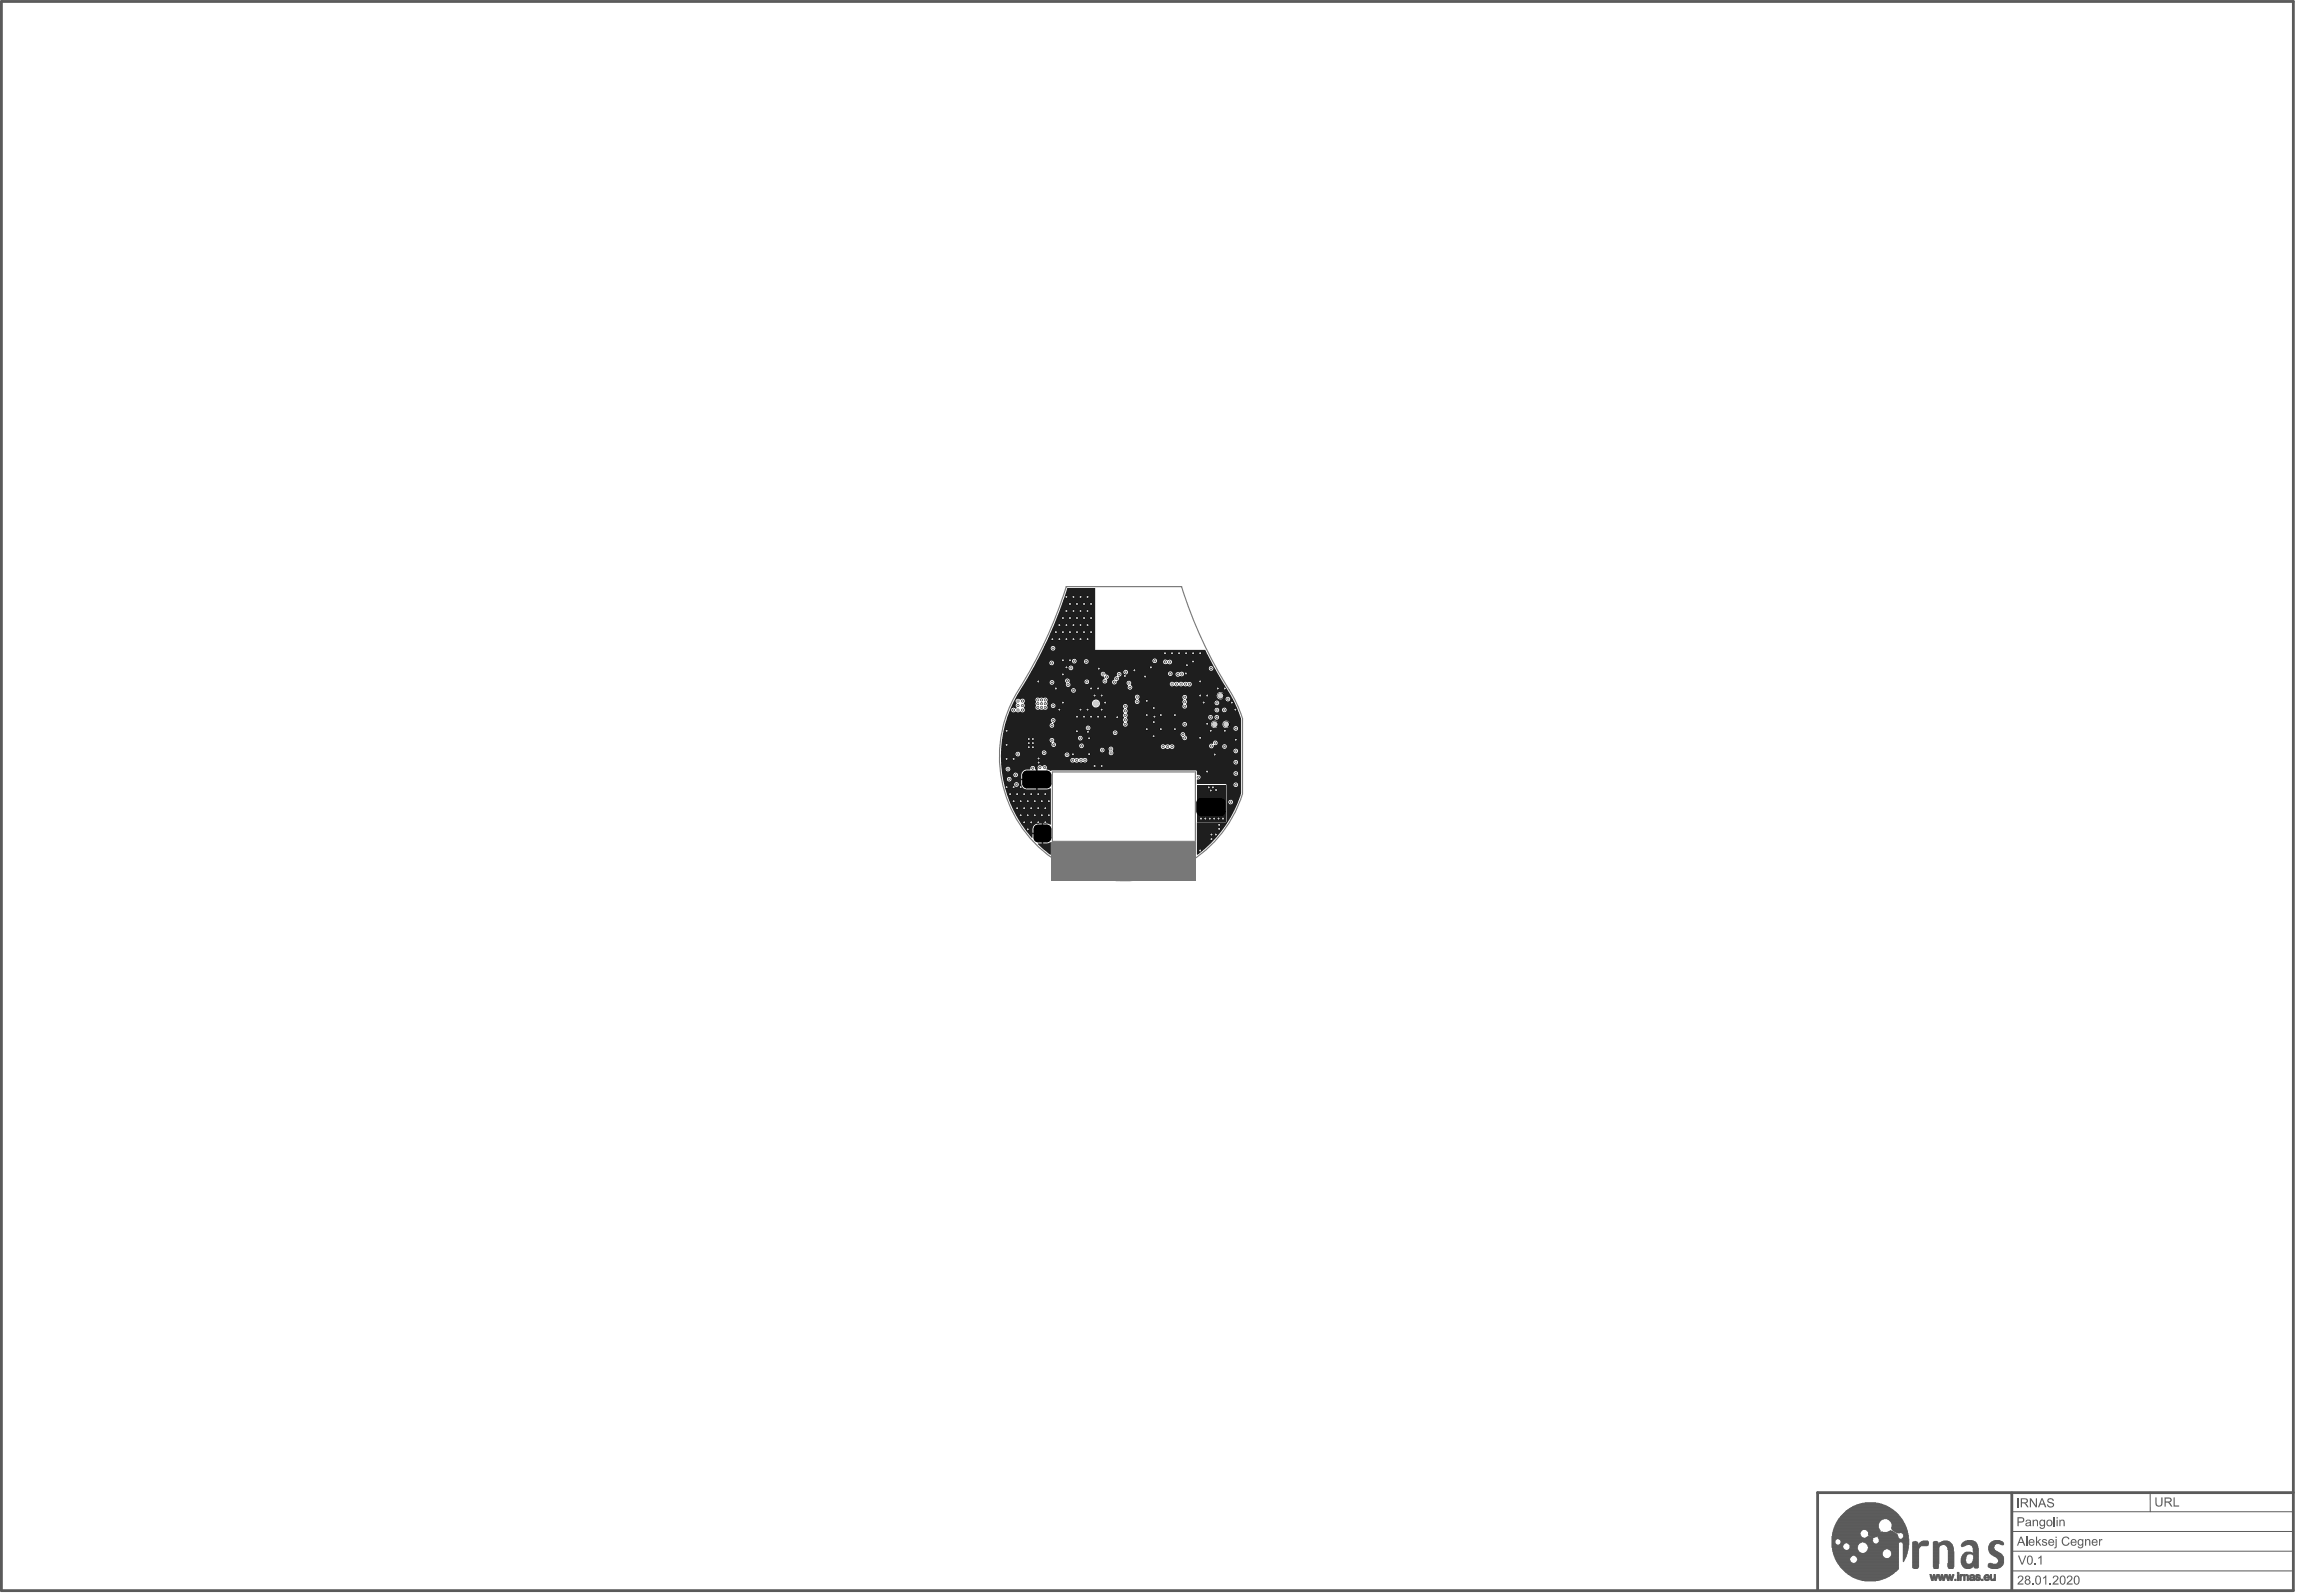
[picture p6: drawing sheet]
<svg xmlns="http://www.w3.org/2000/svg" width="679mm" height="471mm" viewBox="0 0 679 471" stroke-linecap="round" stroke-linejoin="round" font-family="sans-serif">
<g fill="none" stroke="#5a5a5a" stroke-width=".3">
<path d="M541.1 455.4h.9M541.1 454.4h1.5M541.1 454.5h1.3M541.1 454.6h1.1M541.1 454.8h1M541.1 454.9h.9M541.1 455h.9M541.1 455.1h.9M541.1 455.3h.9M541.1 455.5h.9M541.1 455.6h.9M541.1 455.8h1"/>
<path d="M541.1 455.9h1.1M541.1 456h1.3M541.1 456.2h1.5M541.1 453.9h8.8M541.1 453.6h8.6M541.1 453.7h8.6M541.1 454.1h9.4M541.1 454.3h12M541.1 456.3h3.3M541.1 456.4h3.2M541.1 456.5h3.2M541.1 456.7h3.2"/>
<path d="M541.1 456.8h3.2M541.1 456.9h3.2M541.1 454h9M541.2 457.6h3.6M541.2 457.7h3.8M541.2 457h3.2M541.2 457.2h3.2M541.2 457.3h3.3M541.2 452.9h8.1M541.2 453h8.1M541.2 453.1h8.3M541.2 453.2h8.3"/>
<path d="M541.2 453.4h8.3M541.2 453.5h8.4M541.2 457.4h3.5M541.4 452.5h8.1M541.4 452.4h8.1M541.4 457.8h7.4M541.4 457.9h7.4M541.4 458.1h7.6M541.4 458.2h7.7M541.4 452.7h7.9M541.4 452.6h8.1M541.5 458.3h7.7"/>
<path d="M541.5 458.4h8M541.5 458.6h8.2M541.5 458.7h14.4M541.5 452.1h8.2M541.5 452h8.4M541.5 452.2h8.1M541.5 451.8h8.5M541.6 458.8h14.3M541.6 458.9h14.3M541.6 459.1h14.3M541.6 451.7h8.5M541.6 451.5h13.4"/>
<path d="M541.6 451.6h13.4M541.7 459.2h14.4M541.7 459.3h5.5M541.7 459.5h5.2M541.7 451.1h13.1M541.7 451.2h13.2M541.7 451.3h13.2M541.9 459.6h4.9M541.9 459.7h4.8M541.9 450.8h12.9M541.9 451h12.9M542 459.8h4.6"/>
<path d="M542 460h4.4M542 450.5h12.8M542 450.6h12.8M542 450.7h12.8M542.1 450.2h12.7M542.1 450.3h12.7M542.2 449.9h12.7M542.2 450.1h12.6M542.4 449.7h12.5M542.4 449.8h12.5M542.5 449.4h12.5M542.5 449.6h12.5"/>
<path d="M542.6 449.3h12.6M542.8 449.1h12.6M542.8 449.2h12.5M542.9 448.8h12.8M542.9 448.9h12.7M543 454.4h10.1M543 448.7h12.9M543.1 456.2h1.3M543.1 448.5h13.2M543.1 448.4h18.5M543.3 454.5h9.8M543.3 448.3h18.2"/>
<path d="M543.4 456h1.1M543.4 448.2h18M543.5 454.6h9.6M543.5 455.9h1.2M543.5 448h17.9M543.6 454.8h9.4M543.6 454.9h9.4M543.6 455.6h1.4M543.6 455.8h1.2M543.6 447.8h17.5M543.6 447.9h17.7M543.8 455.4h6.1"/>
<path d="M543.8 455h9.2M543.8 455.1h9.3M543.8 455.3h9.3M543.8 455.5h5.7M543.8 447.7h17.2M543.9 447.5h17M544 447.4h16.9M544.1 447.3h16.7M544.3 447.2h16.3M544.4 447h16.1M544.5 446.9h15.9M544.7 446.8h15.5"/>
<path d="M544.8 446.6h15.3M544.9 446.5h15.1M545 446.4h14.9M545.2 446.3h14.4M545.3 446.1h14.2M545.4 446h14M545.7 455.6h3.6M545.7 445.9h13.5M545.8 457.7h2.9M545.8 445.8h13.2M545.9 455.8h3.2M546 455.9h3"/>
<path d="M546 457.6h2.7M546 445.6h12.9M546.2 456h2.8M546.2 457.4h2.4M546.2 445.5h12.4M546.3 456.2h2.5M546.3 457.2h2.3M546.3 457.3h2.3M546.3 445.4h12.2M546.4 456.3h2.3M546.4 456.4h2.3M546.4 456.5h2.3"/>
<path d="M546.4 456.7h2.2M546.4 456.8h2.2M546.4 456.9h2.2M546.4 457h2.2M546.6 445.3h11.6M546.8 445.1h11.3M547.1 445h10.7M547.2 444.9h10.4M547.4 444.7h9.9M547.8 459.3h8.3M547.8 444.6h9.3M548.1 459.5h8"/>
<path d="M548.1 444.5h8.7M548.2 459.6h8M548.3 459.7h8M548.3 444.4h8.1M548.5 459.8h7.9M548.6 460h8M548.7 444.2h7.4M549.1 444.1h6.7M549.6 444h5.7M550.1 443.9h4.7M550.5 455.4h2.8M550.6 458.6h5.3"/>
<path d="M550.9 455.5h2.4M550.9 454.1h2.1M550.9 443.7h3.1M551 458.4h4.9M551.1 455.6h2.3M551.1 458.3h5M551.1 451.7h4.1M551.2 455.8h2.5M551.2 454h1.6M551.4 455.9h9.4M551.4 453.9h1.1M551.4 458.1h4.8"/>
<path d="M551.4 458.2h4.7M551.4 451.8h3.9M551.5 456h9.3M551.5 457.9h4.7M551.5 452h3.8M551.6 456.2h9.2M551.6 453.7h.7M551.6 457.7h4.8M551.6 457.8h4.7M551.6 452.1h3.7M551.6 456.3h9.2M551.8 453.6h.2"/>
<path d="M551.8 457.6h4.9M551.8 452.2h3.5M551.8 456.4h9M551.8 456.5h9M551.8 456.7h9M551.8 457.3h9M551.8 457.4h5.1M551.9 452.5h3.3M551.9 452.4h3.3M551.9 456.8h8.9M551.9 456.9h8.9M551.9 457h8.9"/>
<path d="M551.9 457.2h8.9M551.9 452.7h3.1M551.9 452.9h3M551.9 453h3M551.9 453.1h2.9M551.9 453.2h2.8M551.9 452.6h3.3M552 453.4h2.7M552.3 453.5h2.2M552.4 453.6h2M552.6 453.7h1.7M552.8 453.9h1"/>
<path d="M553 454h.5M554.5 455.8h6.3M554.7 455.6h6.1M554.7 453.9h5.9M554.7 453.6h5.8M554.7 453.7h5.9M554.8 455.5h6M554.8 454.1h6M554.8 453.4h5.7M554.8 453.5h5.7M554.8 454h5.8M554.9 455.4h6.1"/>
<path d="M554.9 454.4h6.1M554.9 454.3h6M554.9 453.1h5.5M554.9 453.2h5.5M555 454.5h8.8M555 454.6h8.8M555 454.8h8.8M555 454.9h8.8M555 455h8.8M555 455.1h8.8M555 455.3h8.8M555 452.9h5.1"/>
<path d="M555 453h5.2M555.2 452.7h4.7M555.3 452.6h4.4M555.4 452.5h1.5M555.4 452.4h.7M557.1 452.5h2.4M557.5 448.5h4.3M557.6 452.4h1.6M557.7 457.4h3.1M557.7 448.7h4.1M557.8 452.2h1.3M558 457.6h2.8"/>
<path d="M558 448.8h3.9M558.1 460h2.7M558.1 452.1h.8M558.1 448.9h3.9M558.2 457.7h2.6M558.2 459.8h2.6M558.2 449.1h3.8M558.3 457.8h2.5M558.3 459.7h2.5M558.3 452h.2M558.3 449.2h3.8M558.5 457.9h2.3"/>
<path d="M558.5 459.6h2.3M558.5 449.3h3.6M558.6 458.1h2.2M558.6 458.2h2.2M558.6 458.3h2.2M558.6 459.3h2.2M558.6 459.5h2.2M558.6 449.4h3.7M558.6 449.6h3.7M558.7 458.8h2.1M558.7 458.4h2.1M558.7 458.6h2.1"/>
<path d="M558.7 458.7h2.1M558.7 458.9h2.1M558.7 459.1h2.1M558.7 459.2h2.1M558.7 451h4.3M558.7 451.1h4.3M558.7 451.2h4.3M558.7 451.3h4.5M558.7 449.7h3.7M558.7 449.8h3.8M558.9 450.8h4M558.9 451.5h4.3"/>
<path d="M558.9 451.6h4.3M558.9 449.9h3.6M558.9 450.1h3.8M558.9 450.2h3.8M558.9 450.3h3.8M558.9 450.5h3.9M558.9 450.6h3.9M558.9 450.7h4M559 451.7h4.3M559.1 451.8h4.2M559.2 452h4.1M559.5 452.1h3.9"/>
<path d="M559.6 452.2h3.8M559.9 452.4h3.5M560.1 452.5h3.3M560.4 452.6h.7M561.6 452.6h1.8M561.8 455.4h2M561.8 454.4h2M561.9 454.3h1.8M561.9 452.7h1.6M562 455.5h1.8M562 455.6h1.8M562 454.1h1.7"/>
<path d="M562 452.9h1.5M562.1 455.8h1.7M562.1 455.9h1.7M562.1 456h1.7M562.1 456.2h1.7M562.1 458.8h1.2M562.1 457.6h1.4M562.1 457.7h1.4M562.1 457.8h1.4M562.1 457.9h1.3M562.1 458.1h1.3M562.1 458.2h1.3"/>
<path d="M562.1 458.3h1.3M562.1 458.4h1.2M562.1 458.6h1.2M562.1 458.7h1.2M562.1 458.9h1.1M562.1 459.1h1.1M562.1 459.2h1.1M562.1 459.3h.9M562.1 459.5h.9M562.1 459.6h.9M562.1 459.7h.8M562.1 459.8h.8"/>
<path d="M562.1 460h.7M562.1 456.3h1.6M562.1 456.4h1.6M562.1 456.5h1.6M562.1 456.7h1.6M562.1 456.8h1.6M562.1 456.9h1.6M562.1 457h1.6M562.1 457.2h1.6M562.1 457.3h1.4M562.1 453h1.4M562.1 454h1.6"/>
<path d="M562.1 457.4h1.4M562.3 453.9h1.4M562.3 453.6h1.4M562.3 453.7h1.4M562.3 453.1h1.2M562.3 453.2h1.2M562.3 453.4h1.4M562.3 453.5h1.4M564.9 455.4h1.4M564.9 455.5h1.6M564.9 455.6h1.6M564.9 455.8h1.6"/>
<path d="M564.9 455.9h1.6M564.9 456h1.6M564.9 456.2h1.6M564.9 458.8h1.8M564.9 457.6h1.8M564.9 457.7h1.8M564.9 457.8h1.8M564.9 457.9h1.8M564.9 458.1h1.8M564.9 458.2h1.8M564.9 458.3h1.8M564.9 458.4h1.8"/>
<path d="M564.9 458.6h1.8M564.9 458.7h1.8M564.9 458.9h1.8M564.9 459.1h1.8M564.9 459.2h1.8M564.9 459.3h1.8M564.9 459.5h1.8M564.9 459.6h1.8M564.9 459.7h1.8M564.9 459.8h1.8M564.9 460h1.8M564.9 456.3h1.6"/>
<path d="M564.9 456.4h4.3M564.9 456.5h2.4M564.9 456.7h2.3M564.9 456.8h2.2M564.9 456.9h2.1M564.9 457h1.9M564.9 457.2h1.9M564.9 457.3h1.8M564.9 457.4h1.8M565.1 455.3h1.1M565.6 455.1h.2M566.6 456.2h2.9"/>
<path d="M566.6 456.3h2.9M566.7 455.9h2.9M566.7 456h2.8M566.8 455.8h2.8M567 455.6h2.6M567.1 455.5h2.5M567.2 455.4h2.4M567.5 455.3h2M567.6 455.1h1.9M568 455h1.4M571 455.4h1.4M571 455.5h1.4"/>
<path d="M571 455.6h1.4M571 455.8h1.4M571 455.9h1.5M571 456h5.6M571 456.2h2.7M571 458.8h1.7M571 457.6h1.7M571 457.7h1.7M571 457.8h1.7M571 457.9h1.7M571 458.1h1.7M571 458.2h1.7"/>
<path d="M571 458.3h1.7M571 458.4h1.7M571 458.6h1.7M571 458.7h1.7M571 458.9h1.7M571 459.1h1.7M571 459.2h1.7M571 459.3h1.7M571 459.5h1.7M571 459.6h1.7M571 459.7h1.7M571 459.8h1.7"/>
<path d="M571 460h1.7M571 456.3h2.3M571 456.4h2M571 456.5h1.9M571 456.7h1.8M571 456.8h1.8M571 456.9h1.7M571 457h1.7M571 457.2h1.7M571 457.3h1.7M571 457.4h1.7M571.1 455.3h1.2"/>
<path d="M571.4 455.1h.6M572.7 455.8h3.6M572.7 455.9h3.8M572.8 455.6h3.4M572.9 455.5h3.2M573.2 455.4h2.8M573.4 455.3h2.4M573.7 455.1h1.9M574.1 455h1.1M574.4 456.2h2.2M574.7 456.3h2M574.8 456.4h1.9"/>
<path d="M574.9 456.5h1.8M575.1 456.7h1.7M575.2 456.8h1.6M575.2 456.9h1.6M575.3 457.6h1.7M575.3 457h1.7M575.3 457.2h1.7M575.3 457.3h1.7M575.3 457.4h1.7M575.5 458.8h1.6M575.5 457.7h1.5M575.5 457.8h1.5"/>
<path d="M575.5 457.9h1.5M575.5 458.1h1.5M575.5 458.2h1.6M575.5 458.3h1.6M575.5 458.4h1.6M575.5 458.6h1.6M575.5 458.7h1.6M575.5 458.9h1.6M575.5 459.1h1.6M575.5 459.2h1.6M575.5 459.3h1.6M575.5 459.5h1.6"/>
<path d="M575.5 459.6h1.6M575.5 459.7h1.6M575.5 459.8h1.6M575.5 460h1.6M579.3 456.3h1.3M579.4 456h4.5M579.4 456.2h1.6M579.4 459.7h1.2M579.4 459.8h1.2M579.4 460h1.2M579.4 456.4h1M579.4 456.5h.7"/>
<path d="M579.4 456.7h.4M579.5 455.8h4.3M579.5 455.9h4.4M579.5 459.5h1.3M579.5 459.6h1.3M579.6 455.6h4.1M579.6 459.2h1.3M579.6 459.3h1.3M579.8 455.5h3.9M579.8 459.1h1.2M579.9 455.4h3.7M579.9 458.9h1.4"/>
<path d="M580 458.8h4.3M580.1 455.3h3.3M580.1 458.7h4.2M580.3 455.1h2.9M580.3 458.6h2.5M580.4 458.4h2M580.5 455h2.4M580.6 458.3h1.4M581 454.9h1.6M581.9 456.2h2M582.2 456.3h1.9M582.4 458.9h1.9"/>
<path d="M582.4 456.4h1.7M582.6 456.5h1.5M582.6 456.7h1.6M582.7 459.1h1.6M582.7 456.8h1.5M582.7 456.9h1.5M582.8 457.6h1.5M582.8 457.7h1.5M582.8 457.8h1.5M582.8 457.9h1.5M582.8 458.1h1.5M582.8 459.2h1.5"/>
<path d="M582.8 457h1.4M582.8 457.2h1.5M582.8 457.3h1.5M582.8 457.4h1.5M582.9 458.2h1.4M582.9 458.3h1.4M582.9 458.4h1.4M582.9 458.6h1.4M582.9 459.3h1.4M582.9 459.5h1.4M582.9 459.6h1.4M582.9 459.7h1.4"/>
<path d="M582.9 459.8h1.4M582.9 460h1.4M587.4 457.6h1.7M587.4 457.7h1.7M587.4 456.7h1.6M587.4 456.8h1.5M587.4 456.9h1.5M587.4 457h1.5M587.4 457.2h1.5M587.4 457.3h1.6M587.4 457.4h1.6M587.5 457.8h1.9"/>
<path d="M587.5 457.9h2M587.5 458.1h2.3M587.5 456.3h1.6M587.5 456.4h1.5M587.5 456.5h1.5M587.6 456h1.8M587.6 456.2h1.5M587.6 458.2h2.4M587.6 458.3h2.6M587.7 455.8h4.1M587.7 455.9h1.8M587.7 458.4h2.7"/>
<path d="M587.7 458.6h3M587.9 455.6h3.9M587.9 458.7h3M588 455.5h3.7M588 458.8h3M588.1 455.4h3.4M588.1 458.9h3.1M588.3 455.3h3.1M588.3 459.1h3M588.5 455.1h2.8M588.5 459.2h2.9M588.8 455h2.1"/>
<path d="M588.8 459.3h2.6M588.9 459.5h2.6M589.1 454.9h1.6M589.1 459.6h2.6M589.4 459.7h2.3M589.6 459.8h2.1M589.8 460h2M590.7 455.9h1.1M590.9 456h.9M591.3 456.2h.4M594.2 452.2h83.2M594.2 446.4h83.2"/>
<path d="M594.3 458h83.1M635.1 440.6v5.8M542 460.1h4.4M542.1 460.2h4.2M542.1 460.3h4.2M542.2 460.5h4.1M542.2 460.6h4.1M542.4 460.7h4M542.4 460.8h4M542.5 461h3.9M542.5 461.1h4.1M542.6 461.2h4.1"/>
<path d="M542.8 461.4h4M542.8 461.5h4.3M542.9 461.6h4.5M542.9 461.7h17.9M543 461.9h17.8M543.1 462h17.7M543.3 462.2h17.5M543.3 462.1h17.5M543.4 462.4h17.4M543.5 462.5h17.3M543.5 462.6h17.3M543.6 462.8h17.2"/>
<path d="M543.8 462.9h17M543.9 463h16.9M544 463.1h16.8M544.1 463.3h16.7M544.3 463.4h16.3M544.4 463.5h16.1M544.5 463.6h15.9M544.7 463.8h15.5M544.8 463.9h15.3M544.9 464h15.1M545 464.1h14.7M545.2 464.3h14.4"/>
<path d="M545.3 464.4h14.2M545.5 464.5h13.9M545.7 464.7h13.5M545.8 464.8h13.2M545.9 464.9h13M546.2 465h12.4M546.4 465.2h12.1M546.6 465.3h11.6M546.8 465.4h11.3M546.9 465.5h10.9M547.2 465.7h10.4M547.4 465.8h9.9"/>
<path d="M547.7 461.6h13.1M547.7 465.9h9.4M548 461.5h12.8M548.1 466h8.7M548.2 461.4h12.6M548.3 461.2h12.5M548.3 466.2h8.1M548.5 461h12.3M548.5 461.1h12.3M548.6 460.1h8.2M548.6 460.2h12.2M548.6 460.7h12.2"/>
<path d="M548.6 460.8h12.2M548.7 460.3h12.1M548.7 460.5h12.1M548.7 460.6h12.1M548.7 466.3h7.4M549.1 466.4h6.6M549.6 466.6h5.7M550 466.7h4.8M550.7 466.8h3.3M557.8 460.1h3M562.1 460.1h.7M562.1 461h.2"/>
<path d="M562.1 461.1h.2M562.1 460.2h.6M562.1 460.3h.6M562.1 460.5h.4M562.1 460.6h.4M562.1 460.7h.3M562.1 460.8h.3M564.9 460.1h1.8M564.9 461h1.8M564.9 461.1h1.8M564.9 460.2h1.8M564.9 460.3h1.8"/>
<path d="M564.9 460.5h1.8M564.9 460.6h1.8M564.9 460.7h1.8M564.9 462.2h1.8M564.9 461.2h1.8M564.9 461.4h1.8M564.9 461.5h1.8M564.9 461.6h1.8M564.9 461.7h1.8M564.9 461.9h1.8M564.9 462h1.8M564.9 462.1h1.8"/>
<path d="M564.9 462.4h1.8M564.9 462.5h1.8M564.9 462.6h1.8M564.9 462.8h1.7M564.9 462.9h1.7M564.9 460.8h1.8M565.1 463h1.4M565.3 463.1h1M570 464.9h.4M570 465h.5M570.1 465.5h.5M570.1 465.2h.4"/>
<path d="M570.1 465.3h.4M570.1 465.4h.5M570.3 465.7h.3M570.3 465.8h.3M570.3 465.9h.8M570.4 466.3h.6M570.4 466h.7M570.4 466.2h.7M570.5 466.4h.5M570.5 466.6h.5M570.5 466.7h.5M570.8 465.8h.3"/>
<path d="M570.9 465.5h.8M570.9 465.3h.6M570.9 465.4h.6M570.9 465.7h.8M571 460.1h1.7M571 461h1.7M571 461.1h1.7M571 460.2h1.7M571 460.3h1.7M571 460.5h1.7M571 460.6h1.7M571 460.7h1.7"/>
<path d="M571 462.2h1.5M571 461.2h1.7M571 461.4h1.7M571 461.5h1.7M571 461.6h1.7M571 461.7h1.7M571 461.9h1.5M571 462h1.5M571 462.1h1.5M571 462.4h1.5M571 462.5h1.5M571 462.6h1.5"/>
<path d="M571 464.9h.4M571 465h.5M571 465.2h.5M571 460.8h1.7M571.1 462.8h1.4M571.1 462.9h1.4M571.1 463h1.4M571.3 463.1h1.1M571.3 465.8h.4M571.3 465.9h.4M571.4 466.3h.6M571.4 466.4h.6"/>
<path d="M571.4 466h.8M571.4 466.2h.6M571.5 466.6h.5M571.5 466.7h.4M571.8 465.7h.5M571.8 465.8h.4M571.8 465.9h.4M571.9 465.5h.4M571.9 465.3h1M571.9 465.4h.4M572 464.9h.8M572 465h.8"/>
<path d="M572 465.2h.8M572.5 465.5h.4M572.5 465.4h.4M572.5 465.7h.5M572.7 465.8h.3M572.7 466h.7M572.7 466.2h.7M572.7 465.9h.3M572.8 466.3h.6M572.8 466.4h.6M572.8 466.6h.5M572.9 466.7h.4"/>
<path d="M573.2 465.5h.7M573.2 465.7h.7M573.2 465.8h.4M573.2 465.9h.4M573.3 465h.5M573.3 465.2h.5M573.3 465.3h.6M573.3 465.4h.6M573.4 464.9h.4M573.7 465.8h.4M573.7 466h.7M573.7 466.2h.7"/>
<path d="M573.7 465.9h.9M573.8 466.3h.6M573.8 466.4h.5M573.8 466.6h.5M573.8 466.7h.5M574.2 465.5h.5M574.2 465.7h.4M574.2 465.8h.4M574.3 465h.9M574.3 465.2h.4M574.3 465.3h.4M574.3 465.4h.4"/>
<path d="M574.4 464.9h.7M574.8 465.5h.5M574.8 465.2h.4M574.8 465.3h.4M574.8 465.4h.5M574.9 465.7h.4M574.9 465.8h.4M574.9 465.9h.9M575.1 466.3h.6M575.1 466h.7M575.1 466.2h.7M575.2 466.4h.5"/>
<path d="M575.2 466.6h.5M575.2 466.7h.5M575.3 462.2h1.8M575.3 461.6h1.8M575.3 461.7h1.8M575.3 461.9h1.8M575.3 462h1.8M575.3 462.1h1.8M575.3 462.4h1.8M575.3 462.5h1.8M575.3 462.6h1.8M575.5 460.1h1.6"/>
<path d="M575.5 461h1.6M575.5 461.1h1.6M575.5 460.2h1.6M575.5 460.3h1.6M575.5 460.5h1.6M575.5 460.6h1.6M575.5 460.7h1.6M575.5 461.2h1.6M575.5 461.4h1.6M575.5 461.5h1.6M575.5 462.8h1.5M575.5 462.9h1.5"/>
<path d="M575.5 463h1.5M575.5 465.8h.3M575.5 460.8h1.6M575.6 465.5h.7M575.6 465.3h.6M575.6 465.4h.6M575.6 465.7h.7M575.7 463.1h1.1M575.7 464.9h.4M575.7 465h.5M575.7 465.2h.5M576 465.8h.3"/>
<path d="M576 465.9h.3M576.1 466.3h.6M576.1 466.4h.6M576.1 466h.7M576.1 466.2h.6M576.2 466.6h.5M576.2 466.7h.4M576.5 465.7h.5M576.5 465.8h.3M576.5 465.9h.3M576.6 465.5h.4M576.6 465.3h.5"/>
<path d="M576.6 465.4h.4M576.7 464.9h.4M576.7 465h.4M576.7 465.2h.4M577.4 466.3h.3M577.4 466.4h.3M577.4 466.6h.3M577.4 466.7h.3M578.1 465.5h.5M578.1 465h.5M578.1 465.2h.5M578.1 465.3h.5"/>
<path d="M578.1 465.4h.5M578.1 465.7h.5M578.1 465.8h.5M578.1 466.3h.5M578.1 466.4h.5M578.1 466.6h.5M578.1 466.7h.5M578.1 466h.5M578.1 466.2h.5M578.1 465.9h.5M578.1 464.3h.4M578.1 464.4h.5"/>
<path d="M578.1 464.5h.5M578.1 464.7h.5M578.2 464.9h.3M578.9 465.5h.5M578.9 464.9h.4M578.9 465h1M578.9 465.2h1M578.9 465.3h1M578.9 465.4h.5M578.9 465.7h.4M578.9 465.8h.4M578.9 466.3h.4"/>
<path d="M578.9 466.4h.4M578.9 466.6h.4M578.9 466.7h.4M578.9 466h.4M578.9 466.2h.4M578.9 465.9h.4M579.3 461h1.3M579.3 461.1h1.3M579.3 460.2h1.3M579.3 460.3h1.3M579.3 460.5h1.2M579.3 460.6h1.2"/>
<path d="M579.3 460.7h1.2M579.3 461.2h1.3M579.3 461.4h1.3M579.3 461.5h1.5M579.3 460.8h1.2M579.4 460.1h1.2M579.4 461.6h1.5M579.4 461.7h1.6M579.4 461.9h4.9M579.4 464.9h.4M579.5 462h4.8M579.5 462.1h4.8"/>
<path d="M579.6 462.2h4.7M579.6 462.4h3.3M579.8 462.5h3M579.9 462.6h2.8M580 462.8h2.6M580 465.5h.4M580 464.9h.3M580 465h1.3M580 465.2h1.4M580 465.3h.6M580 465.4h.4M580 465.7h.4"/>
<path d="M580 465.8h.4M580 466.3h.4M580 466.4h.4M580 466.6h.4M580 466.7h.4M580 466h.4M580 466.2h.4M580 465.9h.4M580.1 462.9h2.3M580.3 463h1.9M580.6 463.1h1.3M580.6 464.9h.4"/>
<path d="M580.9 465.3h.5M581 465.5h.4M581 465.4h.4M581 465.7h.4M581 465.8h.4M581 466.3h.4M581 466.4h.4M581 466.6h.4M581 466.7h.4M581 466h.4M581 466.2h.4M581 465.9h.4"/>
<path d="M581.7 465.4h.5M581.7 466.3h.5M581.7 466.4h1.6M581.7 466h.5M581.7 466.2h.5M581.8 465.2h1.4M581.8 465.3h.5M581.8 465.8h1.5M581.8 466.6h1.5M581.8 465.9h.9M581.9 465.5h.1M581.9 465h1.2"/>
<path d="M581.9 466.7h.8M582 461.7h2.3M582 465.7h1.3M582.3 461.6h2M582.3 464.9h.5M582.4 461.5h1.9M582.6 461.2h1.7M582.6 461.4h1.7M582.7 461h1.6M582.7 461.1h1.6M582.7 465.3h.5M582.7 466.3h.6"/>
<path d="M582.8 460.5h1.5M582.8 460.6h1.5M582.8 460.7h1.5M582.8 465.5h.5M582.8 465.4h.4M582.8 466h.5M582.8 466.2h.5M582.8 465.9h.5M582.8 460.8h1.5M582.9 460.1h1.4M582.9 460.2h1.4M582.9 460.3h1.4"/>
<path d="M582.9 466.7h.4M583.1 462.4h1.2M583.1 462.5h1.2M583.1 462.6h1.2M583.1 462.8h1.2M583.2 462.9h1.1M583.3 463h.8M583.4 466.3h.5M583.4 466.2h.5M583.6 465.5h.6M583.6 465.2h1.2M583.6 465.3h.3"/>
<path d="M583.6 465.4h.3M583.6 465.7h1M583.6 466.4h1.4M583.7 465h1M583.7 465.8h1.1M583.7 466.6h1.1M583.7 466h.1M583.8 464.9h.7M583.8 466.7h.8M583.9 465.9h1.1M584.3 466h.7M584.5 465.3h.3"/>
<path d="M584.5 465.4h.5M584.5 466.3h.5M584.6 466.2h.4M585.2 466.3h.5M585.2 466.4h.5M585.2 466.6h.5M585.2 466.7h.5M586 465.5h.5M586 465.7h1.6M586 465.8h1.6M586 466h.5M586 465.9h1.6"/>
<path d="M586.1 465.3h.5M586.1 465.4h.4M586.1 466.3h.5M586.1 466.2h.4M586.2 465.2h1.3M586.2 466.4h1.3M586.2 466.6h1.3M586.4 465h1M586.5 466.7h.7M586.6 464.9h.5M587 465.3h.5M587.1 465.4h.5"/>
<path d="M587.1 466.3h.5M587.1 466.2h.5M587.2 462.2h4.2M587.2 462h4.3M587.2 462.1h4.3M587.2 462.4h4.1M587.2 462.5h4M587.2 462.6h3.8M587.2 465.5h.4M587.4 461.7h1.1M587.4 461.9h4.3M587.4 462.8h3.5"/>
<path d="M587.6 461.6h.5M587.6 462.9h3.1M587.9 463h2.5M587.9 465.5h.4M587.9 464.9h.4M587.9 465h.4M587.9 465.2h.4M587.9 465.3h.4M587.9 465.4h.4M587.9 465.7h.4M587.9 465.8h.4M587.9 466.3h.5"/>
<path d="M587.9 466h.4M587.9 466.2h.5M587.9 465.9h.4M588 466.4h1.4M588 466.6h1.4M588.1 466.7h.8M588.3 463.1h1.7M588.8 466.3h.6M588.9 466h.5M588.9 466.2h.5M589 465.5h.4M589 464.9h.4"/>
<path d="M589 465h.4M589 465.2h.4M589 465.3h.4M589 465.4h.4M589 465.7h.4M589 465.8h.4M589 466.7h.4M589 465.9h.4M589.8 461.7h1.9M589.9 460.1h1.9M589.9 461.6h1.8M590 460.2h1.8"/>
<path d="M590 461.5h1.8M590.2 460.3h1.6M590.2 460.5h1.6M590.2 461.4h1.6M590.3 461h1.5M590.3 461.1h1.5M590.3 460.6h1.5M590.3 460.7h1.5M590.3 461.2h1.5M590.3 460.8h1.5M594.2 463.8h83.2"/>
</g>
<path d="M.4 .4h677v469.3h-677zM594.2 440.8v28.9M677.4 440.7h-140.5v29" fill="none" stroke="#5a5a5a" stroke-width=".83"/>
<g fill="#5a5a5a">
<path d="M596 459.3h.4l.9 2.4 .8-2.4h.4l-1 2.7h-.4z"/>
<path d="M600.9 461.6h.4v.4h-.4z"/>
<path d="M602 459.9l1-.6v2.7h-.3v-2.1l-.6 .4z"/>
<path d="M636.6 442.1h.4v2.2l.5 .3 .7-.2 .2-2.3h.3v2l-.4 .7-.7 .1-.8-.4z"/>
<path d="M642 442.1h.3v2.4h1.3v.4h-1.6z"/>
<path d="M596.2 465.4l.6-.2 .7 .4v.8l-1.2 1.2h1.3v.3h-1.7l.3-.6 1.1-1.1v-.4l-.3-.3a.51 .51 0 0 0-.5 0 .51 .51 0 0 0-.2 .5h-.4z"/>
<path d="M600.3 467.5h.3v.4h-.3z"/>
<path d="M603.4 465.9l1-.7v2.7h-.3v-2.1l-.7 .4z"/>
<path d="M605.4 467.5h.4v.4h-.4z"/>
<path d="M606.5 465.4l.7-.2 .7 .4v.8l-1.2 1.2h1.3v.3h-1.7l.1-.5 1.1-1.1 .1-.4a.52 .52 0 0 0-.5-.4 .52 .52 0 0 0-.5 .5h-.3z"/>
<path d="M610.7 465.4l.7-.2 .6 .4v.8l-1.2 1.2h1.4v.3h-1.8l.2-.6 1.1-1.1a.51 .51 0 0 0-.3-.7 .51 .51 0 0 0-.6 .5h-.4z"/>
<path d="M599.3 459.6l-.3 .6 .1 1.2a.56 .56 0 0 0 .8 .2 .56 .56 0 0 0 .2-.7l-.1-1.1-.4-.2zM599.1 459.4h.9l.4 .7-.1 1.3-.6 .6-.6-.1-.4-.6v-1.4z"/>
<path d="M639.7 442.5v.8h1.1l.3-.2a.44 .44 0 0 0-.1-.5 .44 .44 0 0 0-.5-.1zM639.3 442.1l1.6 .1 .5 .3-.1 .9-.6 .2 1 1.3h-.5l-.9-1.2h-.6v1.2h-.4z"/>
<path d="M598.4 465.9a.45 .45 0 0 0 .9 0 .45 .45 0 0 0-.9 0zM598.3 467.1a.55 .55 0 0 0 1.1 0 .55 .55 0 0 0-1.1 0zM598.4 465.4l.8-.1 .4 .4v.4l-.4 .4 .5 .2v.6l-.5 .6-.8-.1-.3-.3-.1-.6 .5-.4-.4-.6z"/>
<path d="M601.7 465.6l-.3 .7 .2 1.1a.55 .55 0 0 0 .7 .1 .55 .55 0 0 0 .2-.7l-.1-1.1-.3-.2zM601.5 465.4l.7-.2 .5 .6 .1 1.5-.6 .6-.8-.2-.2-.4-.1-1.3z"/>
<path d="M609 465.6l-.3 1.3 .1 .6 .5 .2 .3-.3 .2-1.2-.3-.6zM608.8 465.3h.9l.4 .6-.1 1.4-.7 .6-.6-.1-.3-.6v-1.3z"/>
<path d="M613.1 465.6l-.3 1.3 .2 .6 .4 .2 .4-.4 .1-1.1-.3-.6zM612.9 465.3h.9l.4 .6v1.4l-.7 .6-.7-.1-.3-.6v-1.3z"/>
<path d="M596.9 454l-.4 1.3h.9zM596.7 453.7h.4l1.1 2.7h-.4l-.3-.8h-1.1l-.3 .8h-.4z"/>
</g>
<path d="M598.6 453.7v2.7" fill="none" stroke="#5a5a5a" stroke-width=".34"/>
<g fill="#5a5a5a">
<path d="M601.4 453.7h.3v1.6l.7-.9h.5l-.8 .8 .9 1.2h-.5l-.6-1-.2 .2v.8h-.3z"/>
<path d="M603.3 454.6l.6-.2 .7 .4v.2h-.3l-.2-.3-.6 .1v.3l1.1 .5v.5l-.5 .3-.8-.1-.2-.5h.3l.1 .3 .5 .1a.36 .36 0 0 0 .3-.5 .36 .36 0 0 0-.6-.2l-.5-.3z"/>
<path d="M609.5 453.9l.6-.2 .7 .1 .4 .6h-.3a.91 .91 0 0 0-1.3-.2 .91 .91 0 0 0-.3 1.2l.2 .4 .5 .3 .6-.1 .3-.5 .4 .2-.7 .7-1.1-.1-.5-1 .1-1z"/>
<path d="M615.8 454.4h.3v.3l.6-.3 .6 .3 .1 1.7h-.3v-1.4l-.3-.3-.5 .2-.1 1.5h-.4z"/>
<path d="M620 454.4h.3v.3l.2-.3 .5 .1-.1 .3-.5 .2-.1 1.4h-.3z"/>
<path d="M600.4 448.7h.3v.3l.4-.3 .8 .2v1.7h-.3v-1.4l-.3-.2h-.4l-.2 .4v1.2h-.3z"/>
<path d="M599.7 454.8l-.2 .5h1.1l-.2-.5zM599.5 454.6l.8-.2 .5 .4 .1 .7h-1.4l.2 .5 .3 .2 .4-.1 .2-.3h.3l-.3 .5-.7 .1-.6-.3-.1-.8z"/>
<path d="M605.5 454.8l-.2 .5h1.1l-.2-.5zM605.3 454.6l.6-.2 .7 .4 .2 .7h-1.5l.2 .6 .3 .1 .4-.1 .2-.3h.3l-.3 .5-.7 .1-.6-.3-.2-.7z"/>
<path d="M607.1 453.7h.4v.4h-.4zM607.1 454.4h.4v2.2l-.2 .5-.4 .1h-.2l.1-.3 .3-.2z"/>
<path d="M612.2 454.7l-.3 .6h1.1l-.2-.5zM612 454.6l.9-.1 .4 .4v.6l-1.4 .1a.56 .56 0 0 0 .5 .6 .56 .56 0 0 0 .6-.4l.3 .1-.6 .5-1-.3-.1-.8z"/>
<path d="M614.2 454.8l-.2 .8 .3 .5 .6-.2 .1-.7a.49 .49 0 0 0-.3-.5 .49 .49 0 0 0-.5 .1zM614 454.5l.5-.1 .5 .3v-.3h.3v2.3l-.4 .4-.7 .1-.5-.4v-.2l1 .3 .3-.3v-.5l-.7 .3-.6-.5-.1-.7z"/>
<path d="M618.4 454.7l-.2 .6h1l-.2-.5zM618.2 454.6l.9-.1 .4 .5 .1 .5-1.5 .1a.56 .56 0 0 0 .5 .6 .56 .56 0 0 0 .6-.4l.4 .1-.7 .5-.9-.3-.2-.8z"/>
<path d="M596.2 448.3v.9h.8a.48 .48 0 0 0 .5-.4 .48 .48 0 0 0-.5-.5zM595.9 448h1.5l.5 .7-.2 .7-1.5 .2v1h-.3z"/>
<path d="M598.7 449.9l-.1 .4 .5 .1 .4-.3 .1-.4zM598.5 448.8l.9-.1 .5 .4 .1 1.5h-.4l-.1-.2-.5 .3a.62 .62 0 0 1-.8-.6 .62 .62 0 0 1 .9-.6 .33 .33 0 0 0 .4-.3 .33 .33 0 0 0-.5-.2l-.4 .3h-.3z"/>
<path d="M602.9 449.1l-.2 .7a.58 .58 0 0 0 .8 .5 .58 .58 0 0 0 .2-.9 .47 .47 0 0 0-.3-.4 .47 .47 0 0 0-.5 .1zM602.7 448.8l.7-.1 .3 .3v-.3h.4l-.1 2.2-.4 .5h-.6l-.6-.4v-.2l1 .4 .3-.5v-.3l-.7 .2-.6-.5v-.8z"/>
<path d="M604.9 449.1l-.1 .8a.63 .63 0 0 0 .9 .4 .63 .63 0 0 0 .1-1 .57 .57 0 0 0-.9-.2zM604.4 449.7a.96 .96 0 0 1 1.9 0 .96 .96 0 0 1-1.9 0z"/>
</g>
<path d="M606.8 448v2.6" fill="none" stroke="#5a5a5a" stroke-width=".34"/>
<g fill="#5a5a5a">
<path d="M608.3 448.7h.2v.3l.5-.3 .7 .2 .1 1.7h-.3v-1.3l-.4-.3-.5 .3v1.3h-.3z"/>
<path d="M607.4 448h.4v.4h-.4zM607.4 448.7h.4v1.9h-.4z"/>
</g>
<path d="M596.1 442.4v2.7" fill="none" stroke="#5a5a5a" stroke-width=".34"/>
<g fill="#5a5a5a">
<path d="M599.5 442.4h.4l1.4 2.1v-2.1h.3v2.7h-.3l-1.4-2.1v2.1h-.4z"/>
<path d="M605 442.5l.5-.1 .8 .1 .3 .6-.3 .1a.58 .58 0 0 0-.6-.6 .58 .58 0 0 0-.5 .7l1.4 .7 .1 .5-.2 .4-.8 .3-1-.5-.1-.5h.3l.1 .3 .5 .3h.6l.3-.4-.2-.3-1.4-.6-.1-.5z"/>
<path d="M597.2 442.7v.9h1.1l.3-.3a.48 .48 0 0 0-.5-.6zM596.9 442.4h1.5l.5 .3v.9l-.7 .3 1 1.2h-.4l-.7-1-.4-.2h-.5v1.2h-.3z"/>
<path d="M603.1 442.7l-.4 1.3h.9zM603 442.4h.3l1.1 2.7h-.4l-.3-.8h-1.1l-.3 .8h-.4z"/>
</g>
<g fill="#1e1e1e">
<path d="M332.6 199.5l.3 .1-.5 .4z"/>
<path d="M334.8 199.6l.4-.1 .4 .1-.3 .3z"/>
<path d="M334.8 198.2h.6l-.2 .4h-.3z"/>
<path d="M337.6 199.6l.3-.1v.6l-.3-.2z"/>
<path d="M315.2 173.6h8.3v18.3h32.5l4.8 9a46.5 46.5 0 0 1 5.8 11.4v22a36 36 0 0 1-12.9 18.1l-.2-.1v-9.5h8.5l.2-.3v-10.9l-8.7-.1v-1.3l.2-.1a.67 .67 0 0 0 .9-.6 .67 .67 0 0 0-.9-.7l-.2-.1v-.9l-.3-.3-43 .1-1.1-.4a.74 .74 0 0 0-.1-1.1 .74 .74 0 0 0-1.1 .2h-.2a.68 .68 0 0 0-.9-.2 .68 .68 0 0 0-.2 .9l-.2 6.1h2.7l1.3-.3v10.6l-.2 .1a2.44 2.44 0 0 0-2.1-.3v5.8a2.44 2.44 0 0 0 2.1-.3l.2 .1v3.5l-.2 .1-3.7-3.2 .1-.2h1.1v-2.7h-2.7v1l-.2 .1a36.3 36.3 0 0 1-3.6-43.5 127.9 127.9 0 0 0 14-30.3zM310.3 191.4a.7 .7 0 0 0 1.4 0 .7 .7 0 0 0-1.4 0zM340.4 195.1a.68 .68 0 0 0 1.3 0 .68 .68 0 0 0-1.3 0zM316.6 195.2a.7 .7 0 0 0 1.4 0 .7 .7 0 0 0-1.4 0zM320.2 195.3a.68 .68 0 0 0 1.3 0 .68 .68 0 0 0-1.3 0zM343.7 194.9a.68 .68 0 0 0 0 1 .68 .68 0 0 0 1 0h.3a.68 .68 0 0 0 1 .1 .68 .68 0 0 0 0-1 .68 .68 0 0 0-1 0l-.8-.3zM309.9 195.7a.7 .7 0 0 0 1.4 0 .7 .7 0 0 0-1.4 0zM315.6 197.2a.7 .7 0 0 0 1.4 0 .7 .7 0 0 0-1.4 0zM357 197.4a.7 .7 0 0 0 1.4 0 .7 .7 0 0 0-1.4 0zM347.4 198.7a.72 .72 0 0 0 .1 1 .72 .72 0 0 0 1.1-.2 .68 .68 0 0 0 .9 0 .68 .68 0 0 0 0-1 .68 .68 0 0 0-1 .1l-.6-.1zM331.8 198.5a.7 .7 0 0 0 1.4 0 .7 .7 0 0 0-1.4 0zM345 198.9a.68 .68 0 0 0 1.3 0 .68 .68 0 0 0-1.3 0zM330.1 198.6l-.2 .5 .1 .4-.7 .4-.1 .6a.87 .87 0 0 0-.3 1.6l.7-.2 .2-.6a.95 .95 0 0 0 .5-1.3l.2-.2a.68 .68 0 0 0 .7-.9 .68 .68 0 0 0-1.1-.3zM345.7 201.5a.68 .68 0 0 0 0 1 .68 .68 0 0 0 1-.1 1.25 1.25 0 0 0 1.6 0l.6 .3 .5-.3 .8 .3 .6-.2a.68 .68 0 0 0 1 0 .68 .68 0 0 0 .1-.9 .68 .68 0 0 0-1-.1l-.7-.2-.5 .3a1.24 1.24 0 0 0-1.6 0l-.6-.3-.5 .3-.8-.3zM325.3 198.5l-.2 .5 .5 .7a.52 .52 0 0 1 .6 .3 .52 .52 0 0 1-.3 .7 .68 .68 0 0 0-.1 .9 .68 .68 0 0 0 1 .1 .68 .68 0 0 0 .1-.9l.1-.3a.67 .67 0 0 0 .5-.8 .67 .67 0 0 0-.8-.5 .95 .95 0 0 0-1.4-.7zM320.3 201.3a.7 .7 0 0 0 1.4 0 .7 .7 0 0 0-1.4 0zM310 201.5a.7 .7 0 0 0 1.4 0 .7 .7 0 0 0-1.4 0zM314.8 200.5l-.2 .5 .4 .7a.7 .7 0 0 0 .1 1 .7 .7 0 0 0 1-.2 .7 .7 0 0 0-.3-1 .69 .69 0 0 0 0-1 .69 .69 0 0 0-1 0zM332.9 201.2l-.1 .7 .4 .4a.79 .79 0 0 0-.1 1 .79 .79 0 0 0 .9 .3 .88 .88 0 0 0 0-1.5 .68 .68 0 0 0-.1-.9 .68 .68 0 0 0-1 0zM316.4 203.9a.68 .68 0 0 0 1.3 0 .68 .68 0 0 0-1.3 0zM306 206.2l-.2 .5 .2 1.5a.83 .83 0 0 0-.1 .9 .83 .83 0 0 0 .9 .4l1.2-.1a.83 .83 0 0 0 1 .1 .83 .83 0 0 0 .4-.9l-.1-1.2a.84 .84 0 0 0 0-1 .84 .84 0 0 0-.8-.4l-1.5 .2-.5-.2zM359.4 205.4a1.1 1.1 0 0 0 2.2 0 1.1 1.1 0 0 0-2.2 0zM300.2 206.5l-.2 .5 .3 .5a1.23 1.23 0 0 0 0 1.6l-.4 .2a.68 .68 0 0 0-1-.1 .68 .68 0 0 0 0 1 .68 .68 0 0 0 1-.1 1.25 1.25 0 0 0 1.6 0 .67 .67 0 0 0 1 0 .67 .67 0 0 0-.1-1 1.25 1.25 0 0 0 0-1.6 .67 .67 0 0 0 .1-1 .67 .67 0 0 0-1 .1l-.8-.3zM362 206.4a.7 .7 0 0 0 1.4 0 .7 .7 0 0 0-1.4 0zM335.4 205.3l-.2 .5 .3 .8a.68 .68 0 0 0-.1 1 .68 .68 0 0 0 1 0 .68 .68 0 0 0-.2-1v-.2a.68 .68 0 0 0 .2-1 .68 .68 0 0 0-1-.1zM358.7 207.5a.7 .7 0 0 0 1.4 0 .7 .7 0 0 0-1.4 0zM322.5 207.7a1.2 1.2 0 0 0 2.4 0 1.2 1.2 0 0 0-2.4 0zM310.4 208.4a.68 .68 0 0 0 1.3 0 .68 .68 0 0 0-1.3 0zM349.4 205.4l-.2 .5 .3 .5a1.25 1.25 0 0 0 0 1.6 .68 .68 0 0 0-.1 1 .68 .68 0 0 0 1 0 .68 .68 0 0 0-.1-1 1.25 1.25 0 0 0 0-1.6 .68 .68 0 0 0 .1-1 .68 .68 0 0 0-1 0zM360.9 209.6a.7 .7 0 0 0 1.4 0 .7 .7 0 0 0-1.4 0zM358.7 209.7a.7 .7 0 0 0 1.4 0 .7 .7 0 0 0-1.4 0zM358.7 211.8a.7 .7 0 0 0 1.4 0 .7 .7 0 0 0-1.4 0zM356.9 211.8a.68 .68 0 0 0 1.3 0 .68 .68 0 0 0-1.3 0zM349.2 213.9a.7 .7 0 0 0 1.4 0 .7 .7 0 0 0-1.4 0zM331.9 208.1l-.2 .5 .3 .5a1.25 1.25 0 0 0 0 1.6l-.3 .5 .3 .6a1.25 1.25 0 0 0 0 1.5 .68 .68 0 0 0-.1 1 .68 .68 0 0 0 1 0 .68 .68 0 0 0-.1-1 1.25 1.25 0 0 0 0-1.5l.3-.6-.3-.5a1.25 1.25 0 0 0 0-1.6 .68 .68 0 0 0 .1-1 .68 .68 0 0 0-1 0zM310.6 212.2l-.2 .5 .3 .8a.68 .68 0 0 0-.7 .9 .68 .68 0 0 0 1 .3 .68 .68 0 0 0 0-1.1l.1-.2a.69 .69 0 0 0 .6-.9 .69 .69 0 0 0-1.1-.3zM361.1 213.9a1.1 1.1 0 0 0 2.2 0 1.1 1.1 0 0 0-2.2 0zM357.7 213.9a1.1 1.1 0 0 0 2.2 0 1.1 1.1 0 0 0-2.2 0zM320.7 214.9a.7 .7 0 0 0 1.4 0 .7 .7 0 0 0-1.4 0zM364.3 215.1a.7 .7 0 0 0 1.4 0 .7 .7 0 0 0-1.4 0zM328.7 216.4a.7 .7 0 0 0 1.4 0 .7 .7 0 0 0-1.4 0zM348.9 216.4a1.11 1.11 0 0 0 .3 1.4 .7 .7 0 0 0 .7 .7 .7 .7 0 0 0 .7-.6 .7 .7 0 0 0-.6-.8v-.5l-.4-.4zM318.4 217.9a.7 .7 0 0 0 1.4 0 .7 .7 0 0 0-1.4 0zM357.3 219.8a.68 .68 0 0 0 .3 1.1 .68 .68 0 0 0 .9-.8l.1-.2a.68 .68 0 0 0 1-.4 .68 .68 0 0 0-.7-.8 .68 .68 0 0 0-.6 .9zM343.1 220a.68 .68 0 0 0 0 1 .68 .68 0 0 0 1-.1 1.26 1.26 0 0 0 1.6 0 .68 .68 0 0 0 .9 .1 .68 .68 0 0 0 0-1 .68 .68 0 0 0-.9 .1 1.26 1.26 0 0 0-1.6 0l-.6-.3zM310.2 218.1a.87 .87 0 0 0 .5 1.3 .71 .71 0 0 0 .2 1.1 .71 .71 0 0 0 1-.5 .71 .71 0 0 0-.7-.9 .75 .75 0 0 0 0-1 .75 .75 0 0 0-1 0zM318.8 220.2a.68 .68 0 0 0 1.3 0 .68 .68 0 0 0-1.3 0zM361 220.4a.7 .7 0 0 0 1.4 0 .7 .7 0 0 0-1.4 0zM324.9 221.5a.68 .68 0 0 0 1.3 0 .68 .68 0 0 0-1.3 0zM364.3 221.7a.7 .7 0 0 0 1.4 0 .7 .7 0 0 0-1.4 0zM307.7 222.2a.7 .7 0 0 0 1.4 0 .7 .7 0 0 0-1.4 0zM327.6 220.7l-.2 .4 .3 .6a.75 .75 0 0 0 0 1.1 .75 .75 0 0 0 1.1-.1 .75 .75 0 0 0-.2-1.1 .68 .68 0 0 0 0-.9 .68 .68 0 0 0-1 0zM299.9 222.7a.7 .7 0 0 0 1.4 0 .7 .7 0 0 0-1.4 0zM314.5 222.9a.7 .7 0 0 0 1.4 0 .7 .7 0 0 0-1.4 0zM316.3 224a.68 .68 0 0 0 0 .9 .68 .68 0 0 0 1 .1 1.33 1.33 0 0 0 1.5-.1l.5 .2 .4-.1a.98 .98 0 0 0 1.5-.5 .83 .83 0 0 0-1.4-.5l-.5-.2-.5 .3-.8-.3-.7 .2-.5-.2zM364.3 225.1a.7 .7 0 0 0 1.4 0 .7 .7 0 0 0-1.4 0zM297 227.1a.7 .7 0 0 0 1.4 0 .7 .7 0 0 0-1.4 0zM364.3 228.4a.7 .7 0 0 0 1.4 0 .7 .7 0 0 0-1.4 0zM299.3 228.8a.7 .7 0 0 0 1.4 0 .7 .7 0 0 0-1.4 0zM302.1 227.7a2.45 2.45 0 0 0-.5 2.2h4.4v-2.7l-.3-.2a.67 .67 0 0 0-.7-.9 .67 .67 0 0 0-.6 .9l-.2 .2a2.34 2.34 0 0 0-2.1 .5zM297.4 230.1a.7 .7 0 0 0 1.4 0 .7 .7 0 0 0-1.4 0zM299.5 231.6a.7 .7 0 0 0 1.4 0 .7 .7 0 0 0-1.4 0zM364.3 231.7a.7 .7 0 0 0 1.4 0 .7 .7 0 0 0-1.4 0zM301.6 230.4a2 2 0 0 0 1.7 2.7h2.7v-2.7zM362.8 236.8a.7 .7 0 0 0 1.4 0 .7 .7 0 0 0-1.4 0zM305.5 243.7a2.45 2.45 0 0 0-.5 2.2h2.7v-2.7a2.45 2.45 0 0 0-2.2 .5z"/>
</g>
<path d="M332.3 199.6l.1 .2h5.8M335.1 197.9v1.6l.2 .3" fill="none" stroke="#1e1e1e" stroke-width=".3"/>
<path d="M353.5 231.8h8.5v10.7h-8.5z" fill-rule="evenodd" fill="#1e1e1e"/>
<circle cx="316.9" cy="222.7" r=".42" fill="#000"/>
<circle cx="316.9" cy="222.7" r=".25" fill="#d2d2d2"/>
<circle cx="321.7" cy="222.7" r=".42" fill="#000"/>
<circle cx="321.7" cy="222.7" r=".25" fill="#d2d2d2"/>
<circle cx="321.7" cy="218" r=".42" fill="#000"/>
<circle cx="321.7" cy="218" r=".25" fill="#d2d2d2"/>
<circle cx="319.1" cy="217.9" r=".42" fill="#000"/>
<circle cx="319.1" cy="217.9" r=".25" fill="#d2d2d2"/>
<circle cx="361.7" cy="220.4" r=".42" fill="#000"/>
<circle cx="361.7" cy="220.4" r=".25" fill="#d2d2d2"/>
<circle cx="359.4" cy="211.8" r=".42" fill="#000"/>
<circle cx="359.4" cy="211.8" r=".25" fill="#d2d2d2"/>
<circle cx="359.4" cy="209.7" r=".42" fill="#000"/>
<circle cx="359.4" cy="209.7" r=".25" fill="#d2d2d2"/>
<circle cx="359.4" cy="207.5" r=".42" fill="#000"/>
<circle cx="359.4" cy="207.5" r=".25" fill="#d2d2d2"/>
<circle cx="361.6" cy="209.6" r=".42" fill="#000"/>
<circle cx="361.6" cy="209.6" r=".25" fill="#d2d2d2"/>
<circle cx="364.9" cy="209.5" r=".42" fill="#000"/>
<circle cx="364.9" cy="209.5" r=".25" fill="#d2d2d2"/>
<circle cx="365" cy="231.7" r=".42" fill="#000"/>
<circle cx="365" cy="231.7" r=".25" fill="#d2d2d2"/>
<circle cx="365" cy="228.4" r=".42" fill="#000"/>
<circle cx="365" cy="228.4" r=".25" fill="#d2d2d2"/>
<circle cx="365" cy="225.1" r=".42" fill="#000"/>
<circle cx="365" cy="225.1" r=".25" fill="#d2d2d2"/>
<circle cx="365" cy="221.7" r=".42" fill="#000"/>
<circle cx="365" cy="221.7" r=".25" fill="#d2d2d2"/>
<circle cx="365" cy="218.4" r=".42" fill="#000"/>
<circle cx="365" cy="218.4" r=".25" fill="#d2d2d2"/>
<circle cx="365" cy="215.1" r=".42" fill="#000"/>
<circle cx="365" cy="215.1" r=".25" fill="#d2d2d2"/>
<circle cx="359.2" cy="233.3" r=".42" fill="#000"/>
<circle cx="359.2" cy="233.3" r=".25" fill="#d2d2d2"/>
<circle cx="357.6" cy="233.4" r=".42" fill="#000"/>
<circle cx="357.6" cy="233.4" r=".25" fill="#d2d2d2"/>
<circle cx="358.2" cy="232.5" r=".42" fill="#000"/>
<circle cx="358.2" cy="232.5" r=".25" fill="#d2d2d2"/>
<circle cx="357" cy="232.5" r=".42" fill="#000"/>
<circle cx="357" cy="232.5" r=".25" fill="#d2d2d2"/>
<circle cx="363.5" cy="236.8" r=".42" fill="#000"/>
<circle cx="363.5" cy="236.8" r=".25" fill="#d2d2d2"/>
<circle cx="353.9" cy="229.5" r=".42" fill="#000"/>
<circle cx="353.9" cy="229.5" r=".25" fill="#d2d2d2"/>
<circle cx="358.8" cy="222.8" r=".42" fill="#000"/>
<circle cx="358.8" cy="222.8" r=".25" fill="#d2d2d2"/>
<circle cx="363.8" cy="207.5" r=".42" fill="#000"/>
<circle cx="363.8" cy="207.5" r=".25" fill="#d2d2d2"/>
<circle cx="361.8" cy="203.3" r=".42" fill="#000"/>
<circle cx="361.8" cy="203.3" r=".25" fill="#d2d2d2"/>
<circle cx="361.8" cy="215.8" r=".42" fill="#000"/>
<circle cx="361.8" cy="215.8" r=".25" fill="#d2d2d2"/>
<circle cx="359.7" cy="203.3" r=".42" fill="#000"/>
<circle cx="359.7" cy="203.3" r=".25" fill="#d2d2d2"/>
<circle cx="357.6" cy="215.8" r=".42" fill="#000"/>
<circle cx="357.6" cy="215.8" r=".25" fill="#d2d2d2"/>
<circle cx="356.6" cy="205.4" r=".42" fill="#000"/>
<circle cx="356.6" cy="205.4" r=".25" fill="#d2d2d2"/>
<circle cx="355.5" cy="207.5" r=".42" fill="#000"/>
<circle cx="355.5" cy="207.5" r=".25" fill="#d2d2d2"/>
<circle cx="356.6" cy="213.7" r=".42" fill="#000"/>
<circle cx="356.6" cy="213.7" r=".25" fill="#d2d2d2"/>
<circle cx="354.5" cy="192.9" r=".42" fill="#000"/>
<circle cx="354.5" cy="192.9" r=".25" fill="#d2d2d2"/>
<circle cx="354.5" cy="201.2" r=".42" fill="#000"/>
<circle cx="354.5" cy="201.2" r=".25" fill="#d2d2d2"/>
<circle cx="354.5" cy="205.4" r=".42" fill="#000"/>
<circle cx="354.5" cy="205.4" r=".25" fill="#d2d2d2"/>
<circle cx="354.5" cy="217.9" r=".42" fill="#000"/>
<circle cx="354.5" cy="217.9" r=".25" fill="#d2d2d2"/>
<circle cx="354.5" cy="251.1" r=".42" fill="#000"/>
<circle cx="354.5" cy="251.1" r=".25" fill="#d2d2d2"/>
<circle cx="352.4" cy="192.9" r=".42" fill="#000"/>
<circle cx="352.4" cy="192.9" r=".25" fill="#d2d2d2"/>
<circle cx="350.3" cy="192.9" r=".42" fill="#000"/>
<circle cx="350.3" cy="192.9" r=".25" fill="#d2d2d2"/>
<circle cx="348.3" cy="192.9" r=".42" fill="#000"/>
<circle cx="348.3" cy="192.9" r=".25" fill="#d2d2d2"/>
<circle cx="346.2" cy="192.9" r=".42" fill="#000"/>
<circle cx="346.2" cy="192.9" r=".25" fill="#d2d2d2"/>
<circle cx="344.1" cy="192.9" r=".42" fill="#000"/>
<circle cx="344.1" cy="192.9" r=".25" fill="#d2d2d2"/>
<circle cx="341" cy="211.6" r=".42" fill="#000"/>
<circle cx="341" cy="211.6" r=".25" fill="#d2d2d2"/>
<circle cx="339.9" cy="197.1" r=".42" fill="#000"/>
<circle cx="339.9" cy="197.1" r=".25" fill="#d2d2d2"/>
<circle cx="326.4" cy="207.5" r=".42" fill="#000"/>
<circle cx="326.4" cy="207.5" r=".25" fill="#d2d2d2"/>
<circle cx="326.4" cy="211.6" r=".42" fill="#000"/>
<circle cx="326.4" cy="211.6" r=".25" fill="#d2d2d2"/>
<circle cx="324.3" cy="203.3" r=".42" fill="#000"/>
<circle cx="324.3" cy="203.3" r=".25" fill="#d2d2d2"/>
<circle cx="325.4" cy="205.4" r=".42" fill="#000"/>
<circle cx="325.4" cy="205.4" r=".25" fill="#d2d2d2"/>
<circle cx="325.4" cy="209.5" r=".42" fill="#000"/>
<circle cx="325.4" cy="209.5" r=".25" fill="#d2d2d2"/>
<circle cx="324.3" cy="211.6" r=".42" fill="#000"/>
<circle cx="324.3" cy="211.6" r=".25" fill="#d2d2d2"/>
<circle cx="325.4" cy="226.2" r=".42" fill="#000"/>
<circle cx="325.4" cy="226.2" r=".25" fill="#d2d2d2"/>
<circle cx="322.3" cy="178.3" r=".42" fill="#000"/>
<circle cx="322.3" cy="178.3" r=".25" fill="#d2d2d2"/>
<circle cx="322.3" cy="182.5" r=".42" fill="#000"/>
<circle cx="322.3" cy="182.5" r=".25" fill="#d2d2d2"/>
<circle cx="322.3" cy="186.7" r=".42" fill="#000"/>
<circle cx="322.3" cy="186.7" r=".25" fill="#d2d2d2"/>
<circle cx="322.3" cy="203.3" r=".42" fill="#000"/>
<circle cx="322.3" cy="203.3" r=".25" fill="#d2d2d2"/>
<circle cx="323.3" cy="205.4" r=".42" fill="#000"/>
<circle cx="323.3" cy="205.4" r=".25" fill="#d2d2d2"/>
<circle cx="322.3" cy="211.6" r=".42" fill="#000"/>
<circle cx="322.3" cy="211.6" r=".25" fill="#d2d2d2"/>
<circle cx="323.3" cy="226.2" r=".42" fill="#000"/>
<circle cx="323.3" cy="226.2" r=".25" fill="#d2d2d2"/>
<circle cx="321.2" cy="176.3" r=".42" fill="#000"/>
<circle cx="321.2" cy="176.3" r=".25" fill="#d2d2d2"/>
<circle cx="320.2" cy="178.3" r=".42" fill="#000"/>
<circle cx="320.2" cy="178.3" r=".25" fill="#d2d2d2"/>
<circle cx="321.2" cy="180.4" r=".42" fill="#000"/>
<circle cx="321.2" cy="180.4" r=".25" fill="#d2d2d2"/>
<circle cx="320.2" cy="182.5" r=".42" fill="#000"/>
<circle cx="320.2" cy="182.5" r=".25" fill="#d2d2d2"/>
<circle cx="321.2" cy="184.6" r=".42" fill="#000"/>
<circle cx="321.2" cy="184.6" r=".25" fill="#d2d2d2"/>
<circle cx="320.2" cy="186.7" r=".42" fill="#000"/>
<circle cx="320.2" cy="186.7" r=".25" fill="#d2d2d2"/>
<circle cx="321.2" cy="188.7" r=".42" fill="#000"/>
<circle cx="321.2" cy="188.7" r=".25" fill="#d2d2d2"/>
<circle cx="321.2" cy="209.5" r=".42" fill="#000"/>
<circle cx="321.2" cy="209.5" r=".25" fill="#d2d2d2"/>
<circle cx="320.2" cy="211.6" r=".42" fill="#000"/>
<circle cx="320.2" cy="211.6" r=".25" fill="#d2d2d2"/>
<circle cx="319.1" cy="176.3" r=".42" fill="#000"/>
<circle cx="319.1" cy="176.3" r=".25" fill="#d2d2d2"/>
<circle cx="318.1" cy="178.3" r=".42" fill="#000"/>
<circle cx="318.1" cy="178.3" r=".25" fill="#d2d2d2"/>
<circle cx="319.1" cy="180.4" r=".42" fill="#000"/>
<circle cx="319.1" cy="180.4" r=".25" fill="#d2d2d2"/>
<circle cx="318.1" cy="182.5" r=".42" fill="#000"/>
<circle cx="318.1" cy="182.5" r=".25" fill="#d2d2d2"/>
<circle cx="319.1" cy="184.6" r=".42" fill="#000"/>
<circle cx="319.1" cy="184.6" r=".25" fill="#d2d2d2"/>
<circle cx="318.1" cy="186.7" r=".42" fill="#000"/>
<circle cx="318.1" cy="186.7" r=".25" fill="#d2d2d2"/>
<circle cx="319.1" cy="188.7" r=".42" fill="#000"/>
<circle cx="319.1" cy="188.7" r=".25" fill="#d2d2d2"/>
<circle cx="319.1" cy="209.5" r=".42" fill="#000"/>
<circle cx="319.1" cy="209.5" r=".25" fill="#d2d2d2"/>
<circle cx="318.1" cy="211.6" r=".42" fill="#000"/>
<circle cx="318.1" cy="211.6" r=".25" fill="#d2d2d2"/>
<circle cx="317.1" cy="176.3" r=".42" fill="#000"/>
<circle cx="317.1" cy="176.3" r=".25" fill="#d2d2d2"/>
<circle cx="316" cy="178.3" r=".42" fill="#000"/>
<circle cx="316" cy="178.3" r=".25" fill="#d2d2d2"/>
<circle cx="317.1" cy="180.4" r=".42" fill="#000"/>
<circle cx="317.1" cy="180.4" r=".25" fill="#d2d2d2"/>
<circle cx="316" cy="182.5" r=".42" fill="#000"/>
<circle cx="316" cy="182.5" r=".25" fill="#d2d2d2"/>
<circle cx="317.1" cy="184.6" r=".42" fill="#000"/>
<circle cx="317.1" cy="184.6" r=".25" fill="#d2d2d2"/>
<circle cx="316" cy="186.7" r=".42" fill="#000"/>
<circle cx="316" cy="186.7" r=".25" fill="#d2d2d2"/>
<circle cx="317.1" cy="188.7" r=".42" fill="#000"/>
<circle cx="317.1" cy="188.7" r=".25" fill="#d2d2d2"/>
<circle cx="316" cy="195" r=".42" fill="#000"/>
<circle cx="316" cy="195" r=".25" fill="#d2d2d2"/>
<circle cx="315" cy="176.3" r=".42" fill="#000"/>
<circle cx="315" cy="176.3" r=".25" fill="#d2d2d2"/>
<circle cx="315" cy="180.4" r=".42" fill="#000"/>
<circle cx="315" cy="180.4" r=".25" fill="#d2d2d2"/>
<circle cx="313.9" cy="182.5" r=".42" fill="#000"/>
<circle cx="313.9" cy="182.5" r=".25" fill="#d2d2d2"/>
<circle cx="315" cy="184.6" r=".42" fill="#000"/>
<circle cx="315" cy="184.6" r=".25" fill="#d2d2d2"/>
<circle cx="313.9" cy="186.7" r=".42" fill="#000"/>
<circle cx="313.9" cy="186.7" r=".25" fill="#d2d2d2"/>
<circle cx="315" cy="188.7" r=".42" fill="#000"/>
<circle cx="315" cy="188.7" r=".25" fill="#d2d2d2"/>
<circle cx="313.9" cy="195" r=".42" fill="#000"/>
<circle cx="313.9" cy="195" r=".25" fill="#d2d2d2"/>
<circle cx="315" cy="197.1" r=".42" fill="#000"/>
<circle cx="315" cy="197.1" r=".25" fill="#d2d2d2"/>
<circle cx="313.9" cy="199.1" r=".42" fill="#000"/>
<circle cx="313.9" cy="199.1" r=".25" fill="#d2d2d2"/>
<circle cx="313.9" cy="207.5" r=".42" fill="#000"/>
<circle cx="313.9" cy="207.5" r=".25" fill="#d2d2d2"/>
<circle cx="312.9" cy="184.6" r=".42" fill="#000"/>
<circle cx="312.9" cy="184.6" r=".25" fill="#d2d2d2"/>
<circle cx="311.9" cy="186.7" r=".42" fill="#000"/>
<circle cx="311.9" cy="186.7" r=".25" fill="#d2d2d2"/>
<circle cx="312.9" cy="188.7" r=".42" fill="#000"/>
<circle cx="312.9" cy="188.7" r=".25" fill="#d2d2d2"/>
<circle cx="311.9" cy="203.3" r=".42" fill="#000"/>
<circle cx="311.9" cy="203.3" r=".25" fill="#d2d2d2"/>
<circle cx="312.9" cy="209.5" r=".42" fill="#000"/>
<circle cx="312.9" cy="209.5" r=".25" fill="#d2d2d2"/>
<circle cx="310.8" cy="188.7" r=".42" fill="#000"/>
<circle cx="310.8" cy="188.7" r=".25" fill="#d2d2d2"/>
<circle cx="309.8" cy="236.6" r=".42" fill="#000"/>
<circle cx="309.8" cy="236.6" r=".25" fill="#d2d2d2"/>
<circle cx="309.8" cy="240.7" r=".42" fill="#000"/>
<circle cx="309.8" cy="240.7" r=".25" fill="#d2d2d2"/>
<circle cx="308.7" cy="234.5" r=".42" fill="#000"/>
<circle cx="308.7" cy="234.5" r=".25" fill="#d2d2d2"/>
<circle cx="307.7" cy="236.6" r=".42" fill="#000"/>
<circle cx="307.7" cy="236.6" r=".25" fill="#d2d2d2"/>
<circle cx="308.7" cy="238.7" r=".42" fill="#000"/>
<circle cx="308.7" cy="238.7" r=".25" fill="#d2d2d2"/>
<circle cx="307.7" cy="240.7" r=".42" fill="#000"/>
<circle cx="307.7" cy="240.7" r=".25" fill="#d2d2d2"/>
<circle cx="308.7" cy="242.8" r=".42" fill="#000"/>
<circle cx="308.7" cy="242.8" r=".25" fill="#d2d2d2"/>
<circle cx="306.7" cy="201.2" r=".42" fill="#000"/>
<circle cx="306.7" cy="201.2" r=".25" fill="#d2d2d2"/>
<circle cx="306.7" cy="234.5" r=".42" fill="#000"/>
<circle cx="306.7" cy="234.5" r=".25" fill="#d2d2d2"/>
<circle cx="305.6" cy="236.6" r=".42" fill="#000"/>
<circle cx="305.6" cy="236.6" r=".25" fill="#d2d2d2"/>
<circle cx="306.7" cy="238.7" r=".42" fill="#000"/>
<circle cx="306.7" cy="238.7" r=".25" fill="#d2d2d2"/>
<circle cx="305.6" cy="240.7" r=".42" fill="#000"/>
<circle cx="305.6" cy="240.7" r=".25" fill="#d2d2d2"/>
<circle cx="306.7" cy="242.8" r=".42" fill="#000"/>
<circle cx="306.7" cy="242.8" r=".25" fill="#d2d2d2"/>
<circle cx="304.6" cy="234.5" r=".42" fill="#000"/>
<circle cx="304.6" cy="234.5" r=".25" fill="#d2d2d2"/>
<circle cx="303.5" cy="236.6" r=".42" fill="#000"/>
<circle cx="303.5" cy="236.6" r=".25" fill="#d2d2d2"/>
<circle cx="304.6" cy="238.7" r=".42" fill="#000"/>
<circle cx="304.6" cy="238.7" r=".25" fill="#d2d2d2"/>
<circle cx="303.5" cy="240.7" r=".42" fill="#000"/>
<circle cx="303.5" cy="240.7" r=".25" fill="#d2d2d2"/>
<circle cx="304.6" cy="242.8" r=".42" fill="#000"/>
<circle cx="304.6" cy="242.8" r=".25" fill="#d2d2d2"/>
<circle cx="303.5" cy="244.9" r=".42" fill="#000"/>
<circle cx="303.5" cy="244.9" r=".25" fill="#d2d2d2"/>
<circle cx="301.5" cy="232.4" r=".42" fill="#000"/>
<circle cx="301.5" cy="232.4" r=".25" fill="#d2d2d2"/>
<circle cx="302.5" cy="234.5" r=".42" fill="#000"/>
<circle cx="302.5" cy="234.5" r=".25" fill="#d2d2d2"/>
<circle cx="301.5" cy="236.6" r=".42" fill="#000"/>
<circle cx="301.5" cy="236.6" r=".25" fill="#d2d2d2"/>
<circle cx="302.5" cy="238.7" r=".42" fill="#000"/>
<circle cx="302.5" cy="238.7" r=".25" fill="#d2d2d2"/>
<circle cx="301.5" cy="240.7" r=".42" fill="#000"/>
<circle cx="301.5" cy="240.7" r=".25" fill="#d2d2d2"/>
<circle cx="302.5" cy="242.8" r=".42" fill="#000"/>
<circle cx="302.5" cy="242.8" r=".25" fill="#d2d2d2"/>
<circle cx="299.4" cy="224.1" r=".42" fill="#000"/>
<circle cx="299.4" cy="224.1" r=".25" fill="#d2d2d2"/>
<circle cx="299.4" cy="232.4" r=".42" fill="#000"/>
<circle cx="299.4" cy="232.4" r=".25" fill="#d2d2d2"/>
<circle cx="300.4" cy="234.5" r=".42" fill="#000"/>
<circle cx="300.4" cy="234.5" r=".25" fill="#d2d2d2"/>
<circle cx="299.4" cy="236.6" r=".42" fill="#000"/>
<circle cx="299.4" cy="236.6" r=".25" fill="#d2d2d2"/>
<circle cx="300.4" cy="238.7" r=".42" fill="#000"/>
<circle cx="300.4" cy="238.7" r=".25" fill="#d2d2d2"/>
<circle cx="297.3" cy="215.8" r=".42" fill="#000"/>
<circle cx="297.3" cy="215.8" r=".25" fill="#d2d2d2"/>
<circle cx="297.3" cy="219.9" r=".42" fill="#000"/>
<circle cx="297.3" cy="219.9" r=".25" fill="#d2d2d2"/>
<circle cx="297.3" cy="224.1" r=".42" fill="#000"/>
<circle cx="297.3" cy="224.1" r=".25" fill="#d2d2d2"/>
<circle cx="297.3" cy="232.4" r=".42" fill="#000"/>
<circle cx="297.3" cy="232.4" r=".25" fill="#d2d2d2"/>
<circle cx="298.4" cy="234.5" r=".42" fill="#000"/>
<circle cx="298.4" cy="234.5" r=".25" fill="#d2d2d2"/>
<circle cx="357.8" cy="247.7" r=".42" fill="#000"/>
<circle cx="357.8" cy="247.7" r=".25" fill="#d2d2d2"/>
<circle cx="357.8" cy="246.4" r=".42" fill="#000"/>
<circle cx="357.8" cy="246.4" r=".25" fill="#d2d2d2"/>
<circle cx="359.1" cy="246.4" r=".42" fill="#000"/>
<circle cx="359.1" cy="246.4" r=".25" fill="#d2d2d2"/>
<circle cx="360.1" cy="244.7" r=".42" fill="#000"/>
<circle cx="360.1" cy="244.7" r=".25" fill="#d2d2d2"/>
<circle cx="360.1" cy="243.6" r=".42" fill="#000"/>
<circle cx="360.1" cy="243.6" r=".25" fill="#d2d2d2"/>
<circle cx="300.2" cy="231.6" r=".42" fill="#000"/>
<circle cx="300.2" cy="231.6" r=".25" fill="#d2d2d2"/>
<circle cx="305" cy="226.8" r=".42" fill="#000"/>
<circle cx="305" cy="226.8" r=".25" fill="#d2d2d2"/>
<circle cx="300.6" cy="222.7" r=".42" fill="#000"/>
<circle cx="300.6" cy="222.7" r=".25" fill="#d2d2d2"/>
<circle cx="300" cy="228.8" r=".42" fill="#000"/>
<circle cx="300" cy="228.8" r=".25" fill="#d2d2d2"/>
<circle cx="349.9" cy="205.9" r=".42" fill="#000"/>
<circle cx="349.9" cy="205.9" r=".25" fill="#d2d2d2"/>
<circle cx="306.5" cy="206.7" r=".42" fill="#000"/>
<circle cx="306.5" cy="206.7" r=".25" fill="#d2d2d2"/>
<circle cx="307.6" cy="206.7" r=".42" fill="#000"/>
<circle cx="307.6" cy="206.7" r=".25" fill="#d2d2d2"/>
<circle cx="306.5" cy="207.8" r=".42" fill="#000"/>
<circle cx="306.5" cy="207.8" r=".25" fill="#d2d2d2"/>
<circle cx="307.6" cy="207.8" r=".42" fill="#000"/>
<circle cx="307.6" cy="207.8" r=".25" fill="#d2d2d2"/>
<circle cx="311" cy="191.4" r=".42" fill="#000"/>
<circle cx="311" cy="191.4" r=".25" fill="#d2d2d2"/>
<circle cx="341.1" cy="195.1" r=".42" fill="#000"/>
<circle cx="341.1" cy="195.1" r=".25" fill="#d2d2d2"/>
<circle cx="329.8" cy="200.4" r=".42" fill="#000"/>
<circle cx="329.8" cy="200.4" r=".25" fill="#d2d2d2"/>
<circle cx="329.2" cy="201.4" r=".42" fill="#000"/>
<circle cx="329.2" cy="201.4" r=".25" fill="#d2d2d2"/>
<circle cx="326.3" cy="201.1" r=".42" fill="#000"/>
<circle cx="326.3" cy="201.1" r=".25" fill="#d2d2d2"/>
<circle cx="298.1" cy="230.1" r=".42" fill="#000"/>
<circle cx="298.1" cy="230.1" r=".25" fill="#d2d2d2"/>
<circle cx="297.7" cy="227.1" r=".42" fill="#000"/>
<circle cx="297.7" cy="227.1" r=".25" fill="#d2d2d2"/>
<circle cx="308.5" cy="226.6" r=".42" fill="#000"/>
<circle cx="308.5" cy="226.6" r=".25" fill="#d2d2d2"/>
<circle cx="356.5" cy="227.8" r=".42" fill="#000"/>
<circle cx="356.5" cy="227.8" r=".25" fill="#d2d2d2"/>
<circle cx="318.1" cy="215.9" r=".42" fill="#000"/>
<circle cx="318.1" cy="215.9" r=".25" fill="#d2d2d2"/>
<circle cx="321.3" cy="216.1" r=".42" fill="#000"/>
<circle cx="321.3" cy="216.1" r=".25" fill="#d2d2d2"/>
<circle cx="315.5" cy="202.2" r=".42" fill="#000"/>
<circle cx="315.5" cy="202.2" r=".25" fill="#d2d2d2"/>
<circle cx="315.3" cy="201" r=".42" fill="#000"/>
<circle cx="315.3" cy="201" r=".25" fill="#d2d2d2"/>
<circle cx="306.5" cy="208.9" r=".42" fill="#000"/>
<circle cx="306.5" cy="208.9" r=".25" fill="#d2d2d2"/>
<circle cx="308.7" cy="206.7" r=".42" fill="#000"/>
<circle cx="308.7" cy="206.7" r=".25" fill="#d2d2d2"/>
<circle cx="308.7" cy="207.8" r=".42" fill="#000"/>
<circle cx="308.7" cy="207.8" r=".25" fill="#d2d2d2"/>
<circle cx="307.6" cy="208.9" r=".42" fill="#000"/>
<circle cx="307.6" cy="208.9" r=".25" fill="#d2d2d2"/>
<circle cx="308.7" cy="208.9" r=".42" fill="#000"/>
<circle cx="308.7" cy="208.9" r=".25" fill="#d2d2d2"/>
<circle cx="333.7" cy="203" r=".42" fill="#000"/>
<circle cx="333.7" cy="203" r=".25" fill="#d2d2d2"/>
<circle cx="335.9" cy="207.2" r=".42" fill="#000"/>
<circle cx="335.9" cy="207.2" r=".25" fill="#d2d2d2"/>
<circle cx="340.8" cy="209.1" r=".42" fill="#000"/>
<circle cx="340.8" cy="209.1" r=".25" fill="#d2d2d2"/>
<circle cx="338.7" cy="206.9" r=".42" fill="#000"/>
<circle cx="338.7" cy="206.9" r=".25" fill="#d2d2d2"/>
<circle cx="349.4" cy="216.9" r=".42" fill="#000"/>
<circle cx="349.4" cy="216.9" r=".25" fill="#d2d2d2"/>
<circle cx="349.9" cy="213.9" r=".42" fill="#000"/>
<circle cx="349.9" cy="213.9" r=".25" fill="#d2d2d2"/>
<circle cx="349.9" cy="208.5" r=".42" fill="#000"/>
<circle cx="349.9" cy="208.5" r=".25" fill="#d2d2d2"/>
<circle cx="342.9" cy="211.1" r=".42" fill="#000"/>
<circle cx="342.9" cy="211.1" r=".25" fill="#d2d2d2"/>
<circle cx="340.8" cy="213.2" r=".42" fill="#000"/>
<circle cx="340.8" cy="213.2" r=".25" fill="#d2d2d2"/>
<circle cx="349.9" cy="217.9" r=".42" fill="#000"/>
<circle cx="349.9" cy="217.9" r=".25" fill="#d2d2d2"/>
<circle cx="354.7" cy="241.7" r=".42" fill="#000"/>
<circle cx="354.7" cy="241.7" r=".25" fill="#d2d2d2"/>
<circle cx="356" cy="241.7" r=".42" fill="#000"/>
<circle cx="356" cy="241.7" r=".25" fill="#d2d2d2"/>
<circle cx="357.3" cy="241.7" r=".42" fill="#000"/>
<circle cx="357.3" cy="241.7" r=".25" fill="#d2d2d2"/>
<circle cx="358.6" cy="241.7" r=".42" fill="#000"/>
<circle cx="358.6" cy="241.7" r=".25" fill="#d2d2d2"/>
<circle cx="359.9" cy="241.7" r=".42" fill="#000"/>
<circle cx="359.9" cy="241.7" r=".25" fill="#d2d2d2"/>
<circle cx="361.2" cy="241.7" r=".42" fill="#000"/>
<circle cx="361.2" cy="241.7" r=".25" fill="#d2d2d2"/>
<circle cx="338.2" cy="199.8" r=".42" fill="#000"/>
<circle cx="338.2" cy="199.8" r=".25" fill="#d2d2d2"/>
<circle cx="324.5" cy="197.4" r=".42" fill="#000"/>
<circle cx="324.5" cy="197.4" r=".25" fill="#d2d2d2"/>
<circle cx="325.8" cy="199" r=".42" fill="#000"/>
<circle cx="325.8" cy="199" r=".25" fill="#d2d2d2"/>
<circle cx="317.3" cy="195.2" r=".42" fill="#000"/>
<circle cx="317.3" cy="195.2" r=".25" fill="#d2d2d2"/>
<circle cx="320.9" cy="195.3" r=".42" fill="#000"/>
<circle cx="320.9" cy="195.3" r=".25" fill="#d2d2d2"/>
<circle cx="317.1" cy="203.9" r=".42" fill="#000"/>
<circle cx="317.1" cy="203.9" r=".25" fill="#d2d2d2"/>
<circle cx="310.6" cy="195.7" r=".42" fill="#000"/>
<circle cx="310.6" cy="195.7" r=".25" fill="#d2d2d2"/>
<circle cx="310.7" cy="201.5" r=".42" fill="#000"/>
<circle cx="310.7" cy="201.5" r=".25" fill="#d2d2d2"/>
<circle cx="311.1" cy="208.4" r=".42" fill="#000"/>
<circle cx="311.1" cy="208.4" r=".25" fill="#d2d2d2"/>
<circle cx="315.2" cy="222.9" r=".42" fill="#000"/>
<circle cx="315.2" cy="222.9" r=".25" fill="#d2d2d2"/>
<circle cx="311.1" cy="212.7" r=".42" fill="#000"/>
<circle cx="311.1" cy="212.7" r=".25" fill="#d2d2d2"/>
<circle cx="345.7" cy="198.9" r=".42" fill="#000"/>
<circle cx="345.7" cy="198.9" r=".25" fill="#d2d2d2"/>
<circle cx="352.4" cy="195.3" r=".42" fill="#000"/>
<circle cx="352.4" cy="195.3" r=".25" fill="#d2d2d2"/>
<circle cx="350.6" cy="196.4" r=".42" fill="#000"/>
<circle cx="350.6" cy="196.4" r=".25" fill="#d2d2d2"/>
<circle cx="350.3" cy="198.9" r=".42" fill="#000"/>
<circle cx="350.3" cy="198.9" r=".25" fill="#d2d2d2"/>
<circle cx="351.3" cy="202" r=".42" fill="#000"/>
<circle cx="351.3" cy="202" r=".25" fill="#d2d2d2"/>
<circle cx="357.7" cy="197.4" r=".42" fill="#000"/>
<circle cx="357.7" cy="197.4" r=".25" fill="#d2d2d2"/>
<circle cx="344.2" cy="195.4" r=".42" fill="#000"/>
<circle cx="344.2" cy="195.4" r=".25" fill="#d2d2d2"/>
<circle cx="345.5" cy="195.5" r=".42" fill="#000"/>
<circle cx="345.5" cy="195.5" r=".25" fill="#d2d2d2"/>
<circle cx="347.5" cy="202" r=".42" fill="#000"/>
<circle cx="347.5" cy="202" r=".25" fill="#d2d2d2"/>
<circle cx="347.9" cy="199.1" r=".42" fill="#000"/>
<circle cx="347.9" cy="199.1" r=".25" fill="#d2d2d2"/>
<circle cx="349" cy="199" r=".42" fill="#000"/>
<circle cx="349" cy="199" r=".25" fill="#d2d2d2"/>
<circle cx="362.7" cy="206.4" r=".42" fill="#000"/>
<circle cx="362.7" cy="206.4" r=".25" fill="#d2d2d2"/>
<circle cx="357.5" cy="211.8" r=".42" fill="#000"/>
<circle cx="357.5" cy="211.8" r=".25" fill="#d2d2d2"/>
<circle cx="311.2" cy="219.9" r=".42" fill="#000"/>
<circle cx="311.2" cy="219.9" r=".25" fill="#d2d2d2"/>
<circle cx="310.7" cy="218.6" r=".42" fill="#000"/>
<circle cx="310.7" cy="218.6" r=".25" fill="#d2d2d2"/>
<circle cx="310.7" cy="214.2" r=".42" fill="#000"/>
<circle cx="310.7" cy="214.2" r=".25" fill="#d2d2d2"/>
<circle cx="319.4" cy="220.2" r=".42" fill="#000"/>
<circle cx="319.4" cy="220.2" r=".25" fill="#d2d2d2"/>
<circle cx="330" cy="211.8" r=".42" fill="#000"/>
<circle cx="330" cy="211.8" r=".25" fill="#d2d2d2"/>
<circle cx="316.3" cy="197.2" r=".42" fill="#000"/>
<circle cx="316.3" cy="197.2" r=".25" fill="#d2d2d2"/>
<circle cx="321" cy="201.3" r=".42" fill="#000"/>
<circle cx="321" cy="201.3" r=".25" fill="#d2d2d2"/>
<circle cx="307.1" cy="226.6" r=".42" fill="#000"/>
<circle cx="307.1" cy="226.6" r=".25" fill="#d2d2d2"/>
<circle cx="318" cy="224.5" r=".42" fill="#000"/>
<circle cx="318" cy="224.5" r=".25" fill="#d2d2d2"/>
<circle cx="316.8" cy="224.5" r=".42" fill="#000"/>
<circle cx="316.8" cy="224.5" r=".25" fill="#d2d2d2"/>
<circle cx="319.3" cy="224.5" r=".42" fill="#000"/>
<circle cx="319.3" cy="224.5" r=".25" fill="#d2d2d2"/>
<circle cx="320.5" cy="224.5" r=".42" fill="#000"/>
<circle cx="320.5" cy="224.5" r=".25" fill="#d2d2d2"/>
<circle cx="302" cy="207" r=".42" fill="#000"/>
<circle cx="302" cy="207" r=".25" fill="#d2d2d2"/>
<circle cx="300.7" cy="207" r=".42" fill="#000"/>
<circle cx="300.7" cy="207" r=".25" fill="#d2d2d2"/>
<circle cx="300.7" cy="208.3" r=".42" fill="#000"/>
<circle cx="300.7" cy="208.3" r=".25" fill="#d2d2d2"/>
<circle cx="302" cy="208.3" r=".42" fill="#000"/>
<circle cx="302" cy="208.3" r=".25" fill="#d2d2d2"/>
<circle cx="302" cy="209.7" r=".42" fill="#000"/>
<circle cx="302" cy="209.7" r=".25" fill="#d2d2d2"/>
<circle cx="300.7" cy="209.7" r=".42" fill="#000"/>
<circle cx="300.7" cy="209.7" r=".25" fill="#d2d2d2"/>
<circle cx="299.3" cy="209.7" r=".42" fill="#000"/>
<circle cx="299.3" cy="209.7" r=".25" fill="#d2d2d2"/>
<circle cx="308.4" cy="222.2" r=".42" fill="#000"/>
<circle cx="308.4" cy="222.2" r=".25" fill="#d2d2d2"/>
<circle cx="306.8" cy="225.2" r=".42" fill="#000"/>
<circle cx="306.8" cy="225.2" r=".25" fill="#d2d2d2"/>
<circle cx="306.8" cy="224" r=".42" fill="#000"/>
<circle cx="306.8" cy="224" r=".25" fill="#d2d2d2"/>
<circle cx="305.1" cy="218.2" r=".42" fill="#000"/>
<circle cx="305.1" cy="218.2" r=".25" fill="#d2d2d2"/>
<circle cx="305.1" cy="219.4" r=".42" fill="#000"/>
<circle cx="305.1" cy="219.4" r=".25" fill="#d2d2d2"/>
<circle cx="305.1" cy="220.6" r=".42" fill="#000"/>
<circle cx="305.1" cy="220.6" r=".25" fill="#d2d2d2"/>
<circle cx="303.9" cy="220.6" r=".42" fill="#000"/>
<circle cx="303.9" cy="220.6" r=".25" fill="#d2d2d2"/>
<circle cx="303.9" cy="219.4" r=".42" fill="#000"/>
<circle cx="303.9" cy="219.4" r=".25" fill="#d2d2d2"/>
<circle cx="303.9" cy="218.2" r=".42" fill="#000"/>
<circle cx="303.9" cy="218.2" r=".25" fill="#d2d2d2"/>
<circle cx="325.6" cy="221.5" r=".42" fill="#000"/>
<circle cx="325.6" cy="221.5" r=".25" fill="#d2d2d2"/>
<circle cx="328.2" cy="222.3" r=".42" fill="#000"/>
<circle cx="328.2" cy="222.3" r=".25" fill="#d2d2d2"/>
<circle cx="328.1" cy="221.1" r=".42" fill="#000"/>
<circle cx="328.1" cy="221.1" r=".25" fill="#d2d2d2"/>
<circle cx="329.4" cy="216.4" r=".42" fill="#000"/>
<circle cx="329.4" cy="216.4" r=".25" fill="#d2d2d2"/>
<circle cx="321.4" cy="214.9" r=".42" fill="#000"/>
<circle cx="321.4" cy="214.9" r=".25" fill="#d2d2d2"/>
<circle cx="338.7" cy="211.1" r=".42" fill="#000"/>
<circle cx="338.7" cy="211.1" r=".25" fill="#d2d2d2"/>
<circle cx="342.9" cy="215.3" r=".42" fill="#000"/>
<circle cx="342.9" cy="215.3" r=".25" fill="#d2d2d2"/>
<circle cx="338.7" cy="215.3" r=".42" fill="#000"/>
<circle cx="338.7" cy="215.3" r=".25" fill="#d2d2d2"/>
<circle cx="340.7" cy="217.4" r=".42" fill="#000"/>
<circle cx="340.7" cy="217.4" r=".25" fill="#d2d2d2"/>
<circle cx="347" cy="215.3" r=".42" fill="#000"/>
<circle cx="347" cy="215.3" r=".25" fill="#d2d2d2"/>
<circle cx="347" cy="211.1" r=".42" fill="#000"/>
<circle cx="347" cy="211.1" r=".25" fill="#d2d2d2"/>
<circle cx="357.8" cy="220.3" r=".42" fill="#000"/>
<circle cx="357.8" cy="220.3" r=".25" fill="#d2d2d2"/>
<circle cx="359" cy="219.4" r=".42" fill="#000"/>
<circle cx="359" cy="219.4" r=".25" fill="#d2d2d2"/>
<circle cx="343.5" cy="220.5" r=".42" fill="#000"/>
<circle cx="343.5" cy="220.5" r=".25" fill="#d2d2d2"/>
<circle cx="344.9" cy="220.5" r=".42" fill="#000"/>
<circle cx="344.9" cy="220.5" r=".25" fill="#d2d2d2"/>
<circle cx="346.2" cy="220.5" r=".42" fill="#000"/>
<circle cx="346.2" cy="220.5" r=".25" fill="#d2d2d2"/>
<circle cx="346.2" cy="202" r=".42" fill="#000"/>
<circle cx="346.2" cy="202" r=".25" fill="#d2d2d2"/>
<circle cx="348.9" cy="202" r=".42" fill="#000"/>
<circle cx="348.9" cy="202" r=".25" fill="#d2d2d2"/>
<circle cx="350.2" cy="202" r=".42" fill="#000"/>
<circle cx="350.2" cy="202" r=".25" fill="#d2d2d2"/>
<circle cx="349.9" cy="207.2" r=".42" fill="#000"/>
<circle cx="349.9" cy="207.2" r=".25" fill="#d2d2d2"/>
<circle cx="332.4" cy="213.9" r=".42" fill="#000"/>
<circle cx="332.4" cy="213.9" r=".25" fill="#d2d2d2"/>
<circle cx="332.4" cy="212.6" r=".42" fill="#000"/>
<circle cx="332.4" cy="212.6" r=".25" fill="#d2d2d2"/>
<circle cx="332.4" cy="211.2" r=".42" fill="#000"/>
<circle cx="332.4" cy="211.2" r=".25" fill="#d2d2d2"/>
<circle cx="335.9" cy="205.8" r=".42" fill="#000"/>
<circle cx="335.9" cy="205.8" r=".25" fill="#d2d2d2"/>
<circle cx="332.4" cy="208.6" r=".42" fill="#000"/>
<circle cx="332.4" cy="208.6" r=".25" fill="#d2d2d2"/>
<circle cx="335.1" cy="197.9" r=".42" fill="#000"/>
<circle cx="335.1" cy="197.9" r=".25" fill="#d2d2d2"/>
<circle cx="326.8" cy="199.9" r=".42" fill="#000"/>
<circle cx="326.8" cy="199.9" r=".25" fill="#d2d2d2"/>
<circle cx="333.4" cy="201.7" r=".42" fill="#000"/>
<circle cx="333.4" cy="201.7" r=".25" fill="#d2d2d2"/>
<circle cx="332.4" cy="209.9" r=".42" fill="#000"/>
<circle cx="332.4" cy="209.9" r=".25" fill="#d2d2d2"/>
<circle cx="332.2" cy="199.6" r=".42" fill="#000"/>
<circle cx="332.2" cy="199.6" r=".25" fill="#d2d2d2"/>
<circle cx="330.6" cy="199.1" r=".42" fill="#000"/>
<circle cx="330.6" cy="199.1" r=".25" fill="#d2d2d2"/>
<circle cx="332.5" cy="198.5" r=".42" fill="#000"/>
<circle cx="332.5" cy="198.5" r=".25" fill="#d2d2d2"/>
<circle cx="360.5" cy="205.4" r=".75" fill="#000"/>
<circle cx="360.5" cy="205.4" r=".83" fill="#d2d2d2"/>
<circle cx="323.7" cy="207.7" r=".42" fill="#000"/>
<circle cx="323.7" cy="207.7" r=".92" fill="#d2d2d2"/>
<circle cx="358.8" cy="213.9" r=".75" fill="#000"/>
<circle cx="358.8" cy="213.9" r=".83" fill="#d2d2d2"/>
<circle cx="362.2" cy="213.9" r=".75" fill="#000"/>
<circle cx="362.2" cy="213.9" r=".83" fill="#d2d2d2"/>
<g fill="#1e1e1e">
<path d="M306.7 243.6h2.4l1.3 1.3v2.4l-1.3 1.3h-2.4l-1.3-1.3v-2.4z" fill-rule="evenodd"/>
<path d="M354.8 235.8h5.8l1.2 1.2v2.5l-1.2 1.3h-5.8l-1.3-1.3v-2.5z" fill-rule="evenodd"/>
<path d="M303.3 227.7h5.8l1.3 1.2v2.5l-1.3 1.3h-5.8l-1.2-1.3v-2.5z" fill-rule="evenodd"/>
</g>
<g fill="#1e1e1e">
<path d="M305.4 244.9h1.3zM305.9 243.8l.8-.2v1.3h-1.3z"/>
<path d="M306.7 247.3v1.3zM305.4 247.3h1.3v1.3a1.25 1.25 0 0 1-1.3-1.3z"/>
<path d="M309.1 247.3h1.3zM309.1 247.3h1.3a1.25 1.25 0 0 1-1.3 1.3z"/>
<path d="M309.1 243.6v1.3zM309.1 243.6a1.25 1.25 0 0 1 1.3 1.3h-1.3z"/>
<path d="M353.5 237h1.3zM354 236l.8-.2v1.2h-1.3z"/>
<path d="M354.8 239.5v1.3zM353.5 239.5h1.3v1.3a1.25 1.25 0 0 1-1.3-1.3z"/>
<path d="M360.6 239.5h1.2zM360.6 239.5h1.2a1.25 1.25 0 0 1-1.2 1.3z"/>
<path d="M360.6 235.8v1.2zM360.6 235.8a1.25 1.25 0 0 1 1.2 1.2h-1.2z"/>
<path d="M302.1 228.9h1.2zM302.6 227.9l.7-.2v1.2h-1.2z"/>
<path d="M303.3 231.4v1.3zM302.1 231.4h1.2v1.3a1.25 1.25 0 0 1-1.2-1.3z"/>
<path d="M309.1 231.4h1.3zM309.1 231.4h1.3a1.25 1.25 0 0 1-1.3 1.3z"/>
<path d="M309.1 227.7v1.2zM309.1 227.7a1.25 1.25 0 0 1 1.3 1.2h-1.3z"/>
</g>
<path d="M315.1 173.2h33.8M367 212.2v22.2M310.8 227.9h42.3v20.5h-42.3z" fill="none" stroke="#787878" stroke-width=".33"/>
<path d="M310.7 248.6h42.5v11.5h-42.5z" fill-rule="evenodd" fill="#787878"/>
<path d="M315.1 173.2a143.9 143.9 0 0 1-15.6 32.9 36.8 36.8 0 0 0 18.3 51.1 36.8 36.8 0 0 0 49.2-22.8M348.9 173.2a144 144 0 0 0 15.6 32.9l2.5 6.1" fill="none" stroke="#787878" stroke-width=".33"/>
<g fill="#d2d2d2">
<circle cx="316.9" cy="222.7" r=".25"/>
<circle cx="321.7" cy="222.7" r=".25"/>
<circle cx="321.7" cy="218" r=".25"/>
<circle cx="319.1" cy="217.9" r=".25"/>
<circle cx="361.7" cy="220.4" r=".25"/>
<circle cx="359.4" cy="211.8" r=".25"/>
<circle cx="359.4" cy="209.7" r=".25"/>
<circle cx="359.4" cy="207.5" r=".25"/>
<circle cx="361.6" cy="209.6" r=".25"/>
<circle cx="364.9" cy="209.5" r=".25"/>
<circle cx="365" cy="231.7" r=".25"/>
<circle cx="365" cy="228.4" r=".25"/>
<circle cx="365" cy="225.1" r=".25"/>
<circle cx="365" cy="221.7" r=".25"/>
<circle cx="365" cy="218.4" r=".25"/>
<circle cx="365" cy="215.1" r=".25"/>
<circle cx="359.2" cy="233.3" r=".25"/>
<circle cx="357.6" cy="233.4" r=".25"/>
<circle cx="358.2" cy="232.5" r=".25"/>
<circle cx="357" cy="232.5" r=".25"/>
<circle cx="363.5" cy="236.8" r=".25"/>
<circle cx="353.9" cy="229.5" r=".25"/>
<circle cx="358.8" cy="222.8" r=".25"/>
<circle cx="363.8" cy="207.5" r=".25"/>
<circle cx="361.8" cy="203.3" r=".25"/>
<circle cx="361.8" cy="215.8" r=".25"/>
<circle cx="359.7" cy="203.3" r=".25"/>
<circle cx="357.6" cy="215.8" r=".25"/>
<circle cx="356.6" cy="205.4" r=".25"/>
<circle cx="355.5" cy="207.5" r=".25"/>
<circle cx="356.6" cy="213.7" r=".25"/>
<circle cx="354.5" cy="192.9" r=".25"/>
<circle cx="354.5" cy="201.2" r=".25"/>
<circle cx="354.5" cy="205.4" r=".25"/>
<circle cx="354.5" cy="217.9" r=".25"/>
<circle cx="354.5" cy="251.1" r=".25"/>
<circle cx="352.4" cy="192.9" r=".25"/>
<circle cx="350.3" cy="192.9" r=".25"/>
<circle cx="348.3" cy="192.9" r=".25"/>
<circle cx="346.2" cy="192.9" r=".25"/>
<circle cx="344.1" cy="192.9" r=".25"/>
<circle cx="341" cy="211.6" r=".25"/>
<circle cx="339.9" cy="197.1" r=".25"/>
<circle cx="326.4" cy="207.5" r=".25"/>
<circle cx="326.4" cy="211.6" r=".25"/>
<circle cx="324.3" cy="203.3" r=".25"/>
<circle cx="325.4" cy="205.4" r=".25"/>
<circle cx="325.4" cy="209.5" r=".25"/>
<circle cx="324.3" cy="211.6" r=".25"/>
<circle cx="325.4" cy="226.2" r=".25"/>
<circle cx="322.3" cy="178.3" r=".25"/>
<circle cx="322.3" cy="182.5" r=".25"/>
<circle cx="322.3" cy="186.7" r=".25"/>
<circle cx="322.3" cy="203.3" r=".25"/>
<circle cx="323.3" cy="205.4" r=".25"/>
<circle cx="322.3" cy="211.6" r=".25"/>
<circle cx="323.3" cy="226.2" r=".25"/>
<circle cx="321.2" cy="176.3" r=".25"/>
<circle cx="320.2" cy="178.3" r=".25"/>
<circle cx="321.2" cy="180.4" r=".25"/>
<circle cx="320.2" cy="182.5" r=".25"/>
<circle cx="321.2" cy="184.6" r=".25"/>
<circle cx="320.2" cy="186.7" r=".25"/>
<circle cx="321.2" cy="188.7" r=".25"/>
<circle cx="321.2" cy="209.5" r=".25"/>
<circle cx="320.2" cy="211.6" r=".25"/>
<circle cx="319.1" cy="176.3" r=".25"/>
<circle cx="318.1" cy="178.3" r=".25"/>
<circle cx="319.1" cy="180.4" r=".25"/>
<circle cx="318.1" cy="182.5" r=".25"/>
<circle cx="319.1" cy="184.6" r=".25"/>
<circle cx="318.1" cy="186.7" r=".25"/>
<circle cx="319.1" cy="188.7" r=".25"/>
<circle cx="319.1" cy="209.5" r=".25"/>
<circle cx="318.1" cy="211.6" r=".25"/>
<circle cx="317.1" cy="176.3" r=".25"/>
<circle cx="316" cy="178.3" r=".25"/>
<circle cx="317.1" cy="180.4" r=".25"/>
<circle cx="316" cy="182.5" r=".25"/>
<circle cx="317.1" cy="184.6" r=".25"/>
<circle cx="316" cy="186.7" r=".25"/>
<circle cx="317.1" cy="188.7" r=".25"/>
<circle cx="316" cy="195" r=".25"/>
<circle cx="315" cy="176.3" r=".25"/>
<circle cx="315" cy="180.4" r=".25"/>
<circle cx="313.9" cy="182.5" r=".25"/>
<circle cx="315" cy="184.6" r=".25"/>
<circle cx="313.9" cy="186.7" r=".25"/>
<circle cx="315" cy="188.7" r=".25"/>
<circle cx="313.9" cy="195" r=".25"/>
<circle cx="315" cy="197.1" r=".25"/>
<circle cx="313.9" cy="199.1" r=".25"/>
<circle cx="313.9" cy="207.5" r=".25"/>
<circle cx="312.9" cy="184.6" r=".25"/>
<circle cx="311.9" cy="186.7" r=".25"/>
<circle cx="312.9" cy="188.7" r=".25"/>
<circle cx="311.9" cy="203.3" r=".25"/>
<circle cx="312.9" cy="209.5" r=".25"/>
<circle cx="310.8" cy="188.7" r=".25"/>
<circle cx="309.8" cy="236.6" r=".25"/>
<circle cx="309.8" cy="240.7" r=".25"/>
<circle cx="308.7" cy="234.5" r=".25"/>
<circle cx="307.7" cy="236.6" r=".25"/>
<circle cx="308.7" cy="238.7" r=".25"/>
<circle cx="307.7" cy="240.7" r=".25"/>
<circle cx="308.7" cy="242.8" r=".25"/>
<circle cx="306.7" cy="201.2" r=".25"/>
<circle cx="306.7" cy="234.5" r=".25"/>
<circle cx="305.6" cy="236.6" r=".25"/>
<circle cx="306.7" cy="238.7" r=".25"/>
<circle cx="305.6" cy="240.7" r=".25"/>
<circle cx="306.7" cy="242.8" r=".25"/>
<circle cx="304.6" cy="234.5" r=".25"/>
<circle cx="303.5" cy="236.6" r=".25"/>
<circle cx="304.6" cy="238.7" r=".25"/>
<circle cx="303.5" cy="240.7" r=".25"/>
<circle cx="304.6" cy="242.8" r=".25"/>
<circle cx="303.5" cy="244.9" r=".25"/>
<circle cx="301.5" cy="232.4" r=".25"/>
<circle cx="302.5" cy="234.5" r=".25"/>
<circle cx="301.5" cy="236.6" r=".25"/>
<circle cx="302.5" cy="238.7" r=".25"/>
<circle cx="301.5" cy="240.7" r=".25"/>
<circle cx="302.5" cy="242.8" r=".25"/>
<circle cx="299.4" cy="224.1" r=".25"/>
<circle cx="299.4" cy="232.4" r=".25"/>
<circle cx="300.4" cy="234.5" r=".25"/>
<circle cx="299.4" cy="236.6" r=".25"/>
<circle cx="300.4" cy="238.7" r=".25"/>
<circle cx="297.3" cy="215.8" r=".25"/>
<circle cx="297.3" cy="219.9" r=".25"/>
<circle cx="297.3" cy="224.1" r=".25"/>
<circle cx="297.3" cy="232.4" r=".25"/>
<circle cx="298.4" cy="234.5" r=".25"/>
<circle cx="357.8" cy="247.7" r=".25"/>
<circle cx="357.8" cy="246.4" r=".25"/>
<circle cx="359.1" cy="246.4" r=".25"/>
<circle cx="360.1" cy="244.7" r=".25"/>
<circle cx="360.1" cy="243.6" r=".25"/>
<circle cx="300.2" cy="231.6" r=".25"/>
<circle cx="305" cy="226.8" r=".25"/>
<circle cx="300.6" cy="222.7" r=".25"/>
<circle cx="300" cy="228.8" r=".25"/>
<circle cx="349.9" cy="205.9" r=".25"/>
<circle cx="306.5" cy="206.7" r=".25"/>
<circle cx="307.6" cy="206.7" r=".25"/>
<circle cx="306.5" cy="207.8" r=".25"/>
<circle cx="307.6" cy="207.8" r=".25"/>
<circle cx="311" cy="191.4" r=".25"/>
<circle cx="341.1" cy="195.1" r=".25"/>
<circle cx="329.8" cy="200.4" r=".25"/>
<circle cx="329.2" cy="201.4" r=".25"/>
<circle cx="326.3" cy="201.1" r=".25"/>
<circle cx="298.1" cy="230.1" r=".25"/>
<circle cx="297.7" cy="227.1" r=".25"/>
<circle cx="308.5" cy="226.6" r=".25"/>
<circle cx="356.5" cy="227.8" r=".25"/>
<circle cx="318.1" cy="215.9" r=".25"/>
<circle cx="321.3" cy="216.1" r=".25"/>
<circle cx="315.5" cy="202.2" r=".25"/>
<circle cx="315.3" cy="201" r=".25"/>
<circle cx="306.5" cy="208.9" r=".25"/>
<circle cx="308.7" cy="206.7" r=".25"/>
<circle cx="308.7" cy="207.8" r=".25"/>
<circle cx="307.6" cy="208.9" r=".25"/>
<circle cx="308.7" cy="208.9" r=".25"/>
<circle cx="333.7" cy="203" r=".25"/>
<circle cx="335.9" cy="207.2" r=".25"/>
<circle cx="340.8" cy="209.1" r=".25"/>
<circle cx="338.7" cy="206.9" r=".25"/>
<circle cx="349.4" cy="216.9" r=".25"/>
<circle cx="349.9" cy="213.9" r=".25"/>
<circle cx="349.9" cy="208.5" r=".25"/>
<circle cx="342.9" cy="211.1" r=".25"/>
<circle cx="340.8" cy="213.2" r=".25"/>
<circle cx="349.9" cy="217.9" r=".25"/>
<circle cx="354.7" cy="241.7" r=".25"/>
<circle cx="356" cy="241.7" r=".25"/>
<circle cx="357.3" cy="241.7" r=".25"/>
<circle cx="358.6" cy="241.7" r=".25"/>
<circle cx="359.9" cy="241.7" r=".25"/>
<circle cx="361.2" cy="241.7" r=".25"/>
<circle cx="338.2" cy="199.8" r=".25"/>
<circle cx="324.5" cy="197.4" r=".25"/>
<circle cx="325.8" cy="199" r=".25"/>
<circle cx="317.3" cy="195.2" r=".25"/>
<circle cx="320.9" cy="195.3" r=".25"/>
<circle cx="317.1" cy="203.9" r=".25"/>
<circle cx="310.6" cy="195.7" r=".25"/>
<circle cx="310.7" cy="201.5" r=".25"/>
<circle cx="311.1" cy="208.4" r=".25"/>
<circle cx="315.2" cy="222.9" r=".25"/>
<circle cx="311.1" cy="212.7" r=".25"/>
<circle cx="345.7" cy="198.9" r=".25"/>
<circle cx="352.4" cy="195.3" r=".25"/>
<circle cx="350.6" cy="196.4" r=".25"/>
<circle cx="350.3" cy="198.9" r=".25"/>
<circle cx="351.3" cy="202" r=".25"/>
<circle cx="357.7" cy="197.4" r=".25"/>
<circle cx="344.2" cy="195.4" r=".25"/>
<circle cx="345.5" cy="195.5" r=".25"/>
<circle cx="347.5" cy="202" r=".25"/>
<circle cx="347.9" cy="199.1" r=".25"/>
<circle cx="349" cy="199" r=".25"/>
<circle cx="362.7" cy="206.4" r=".25"/>
<circle cx="357.5" cy="211.8" r=".25"/>
<circle cx="311.2" cy="219.9" r=".25"/>
<circle cx="310.7" cy="218.6" r=".25"/>
<circle cx="310.7" cy="214.2" r=".25"/>
<circle cx="319.4" cy="220.2" r=".25"/>
<circle cx="330" cy="211.8" r=".25"/>
<circle cx="316.3" cy="197.2" r=".25"/>
<circle cx="321" cy="201.3" r=".25"/>
<circle cx="307.1" cy="226.6" r=".25"/>
<circle cx="318" cy="224.5" r=".25"/>
<circle cx="316.8" cy="224.5" r=".25"/>
<circle cx="319.3" cy="224.5" r=".25"/>
<circle cx="320.5" cy="224.5" r=".25"/>
<circle cx="302" cy="207" r=".25"/>
<circle cx="300.7" cy="207" r=".25"/>
<circle cx="300.7" cy="208.3" r=".25"/>
<circle cx="302" cy="208.3" r=".25"/>
<circle cx="302" cy="209.7" r=".25"/>
<circle cx="300.7" cy="209.7" r=".25"/>
<circle cx="299.3" cy="209.7" r=".25"/>
<circle cx="308.4" cy="222.2" r=".25"/>
<circle cx="306.8" cy="225.2" r=".25"/>
<circle cx="306.8" cy="224" r=".25"/>
<circle cx="305.1" cy="218.2" r=".25"/>
<circle cx="305.1" cy="219.4" r=".25"/>
<circle cx="305.1" cy="220.6" r=".25"/>
<circle cx="303.9" cy="220.6" r=".25"/>
<circle cx="303.9" cy="219.4" r=".25"/>
<circle cx="303.9" cy="218.2" r=".25"/>
<circle cx="325.6" cy="221.5" r=".25"/>
<circle cx="328.2" cy="222.3" r=".25"/>
<circle cx="328.1" cy="221.1" r=".25"/>
<circle cx="329.4" cy="216.4" r=".25"/>
<circle cx="321.4" cy="214.9" r=".25"/>
<circle cx="338.7" cy="211.1" r=".25"/>
<circle cx="342.9" cy="215.3" r=".25"/>
<circle cx="338.7" cy="215.3" r=".25"/>
<circle cx="340.7" cy="217.4" r=".25"/>
<circle cx="347" cy="215.3" r=".25"/>
<circle cx="347" cy="211.1" r=".25"/>
<circle cx="357.8" cy="220.3" r=".25"/>
<circle cx="359" cy="219.4" r=".25"/>
<circle cx="343.5" cy="220.5" r=".25"/>
<circle cx="344.9" cy="220.5" r=".25"/>
<circle cx="346.2" cy="220.5" r=".25"/>
<circle cx="346.2" cy="202" r=".25"/>
<circle cx="348.9" cy="202" r=".25"/>
<circle cx="350.2" cy="202" r=".25"/>
<circle cx="349.9" cy="207.2" r=".25"/>
<circle cx="332.4" cy="213.9" r=".25"/>
<circle cx="332.4" cy="212.6" r=".25"/>
<circle cx="332.4" cy="211.2" r=".25"/>
<circle cx="335.9" cy="205.8" r=".25"/>
<circle cx="332.4" cy="208.6" r=".25"/>
<circle cx="335.1" cy="197.9" r=".25"/>
<circle cx="326.8" cy="199.9" r=".25"/>
<circle cx="333.4" cy="201.7" r=".25"/>
<circle cx="332.4" cy="209.9" r=".25"/>
<circle cx="332.2" cy="199.6" r=".25"/>
<circle cx="330.6" cy="199.1" r=".25"/>
<circle cx="332.5" cy="198.5" r=".25"/>
</g>
<circle cx="360.5" cy="205.4" r=".92" fill="#000"/>
<circle cx="360.5" cy="205.4" r=".83" fill="#d2d2d2"/>
<circle cx="323.7" cy="207.7" r=".58" fill="#000"/>
<circle cx="323.7" cy="207.7" r=".92" fill="#d2d2d2"/>
<circle cx="358.8" cy="213.9" r=".92" fill="#000"/>
<circle cx="358.8" cy="213.9" r=".83" fill="#d2d2d2"/>
<circle cx="362.2" cy="213.9" r=".92" fill="#000"/>
<circle cx="362.2" cy="213.9" r=".83" fill="#d2d2d2"/>
<g fill="#000">
<path d="M303.3 227.5h5.8l1.5 1.4v2.5l-1.5 1.4h-5.8l-1.4-1.4v-2.5z" fill-rule="evenodd"/>
<path d="M354.8 235.6h5.8l1.4 1.4v2.5l-1.4 1.5h-5.8l-1.5-1.5v-2.5z" fill-rule="evenodd"/>
<path d="M306.7 243.4h2.4l1.5 1.5v2.4l-1.5 1.5h-2.4l-1.5-1.5v-2.4z" fill-rule="evenodd"/>
</g>
<g fill="#000">
<path d="M301.9 228.9h1.4zM302.5 227.8l.8-.3v1.4h-1.4z"/>
<path d="M303.3 231.4v1.4zM301.9 231.4h1.4v1.4a1.42 1.42 0 0 1-1.4-1.4z"/>
<path d="M309.1 231.4h1.5zM309.1 231.4h1.5a1.42 1.42 0 0 1-1.5 1.4z"/>
<path d="M309.1 227.5v1.4zM309.1 227.5a1.42 1.42 0 0 1 1.5 1.4h-1.5z"/>
<path d="M353.3 237h1.5zM353.9 235.9l.9-.3v1.4h-1.5z"/>
<path d="M354.8 239.5v1.5zM353.3 239.5h1.5v1.5a1.42 1.42 0 0 1-1.5-1.5z"/>
<path d="M360.6 239.5h1.4zM360.6 239.5h1.4a1.42 1.42 0 0 1-1.4 1.5z"/>
<path d="M360.6 235.6v1.4zM360.6 235.6a1.42 1.42 0 0 1 1.4 1.4h-1.4z"/>
<path d="M305.2 244.9h1.5zM305.8 243.7l.9-.3v1.5h-1.5z"/>
<path d="M306.7 247.3v1.5zM305.2 247.3h1.5v1.5a1.42 1.42 0 0 1-1.5-1.5z"/>
<path d="M309.1 247.3h1.5zM309.1 247.3h1.5a1.42 1.42 0 0 1-1.5 1.5z"/>
<path d="M309.1 243.4v1.5zM309.1 243.4a1.42 1.42 0 0 1 1.5 1.5h-1.5z"/>
</g>
</svg>
